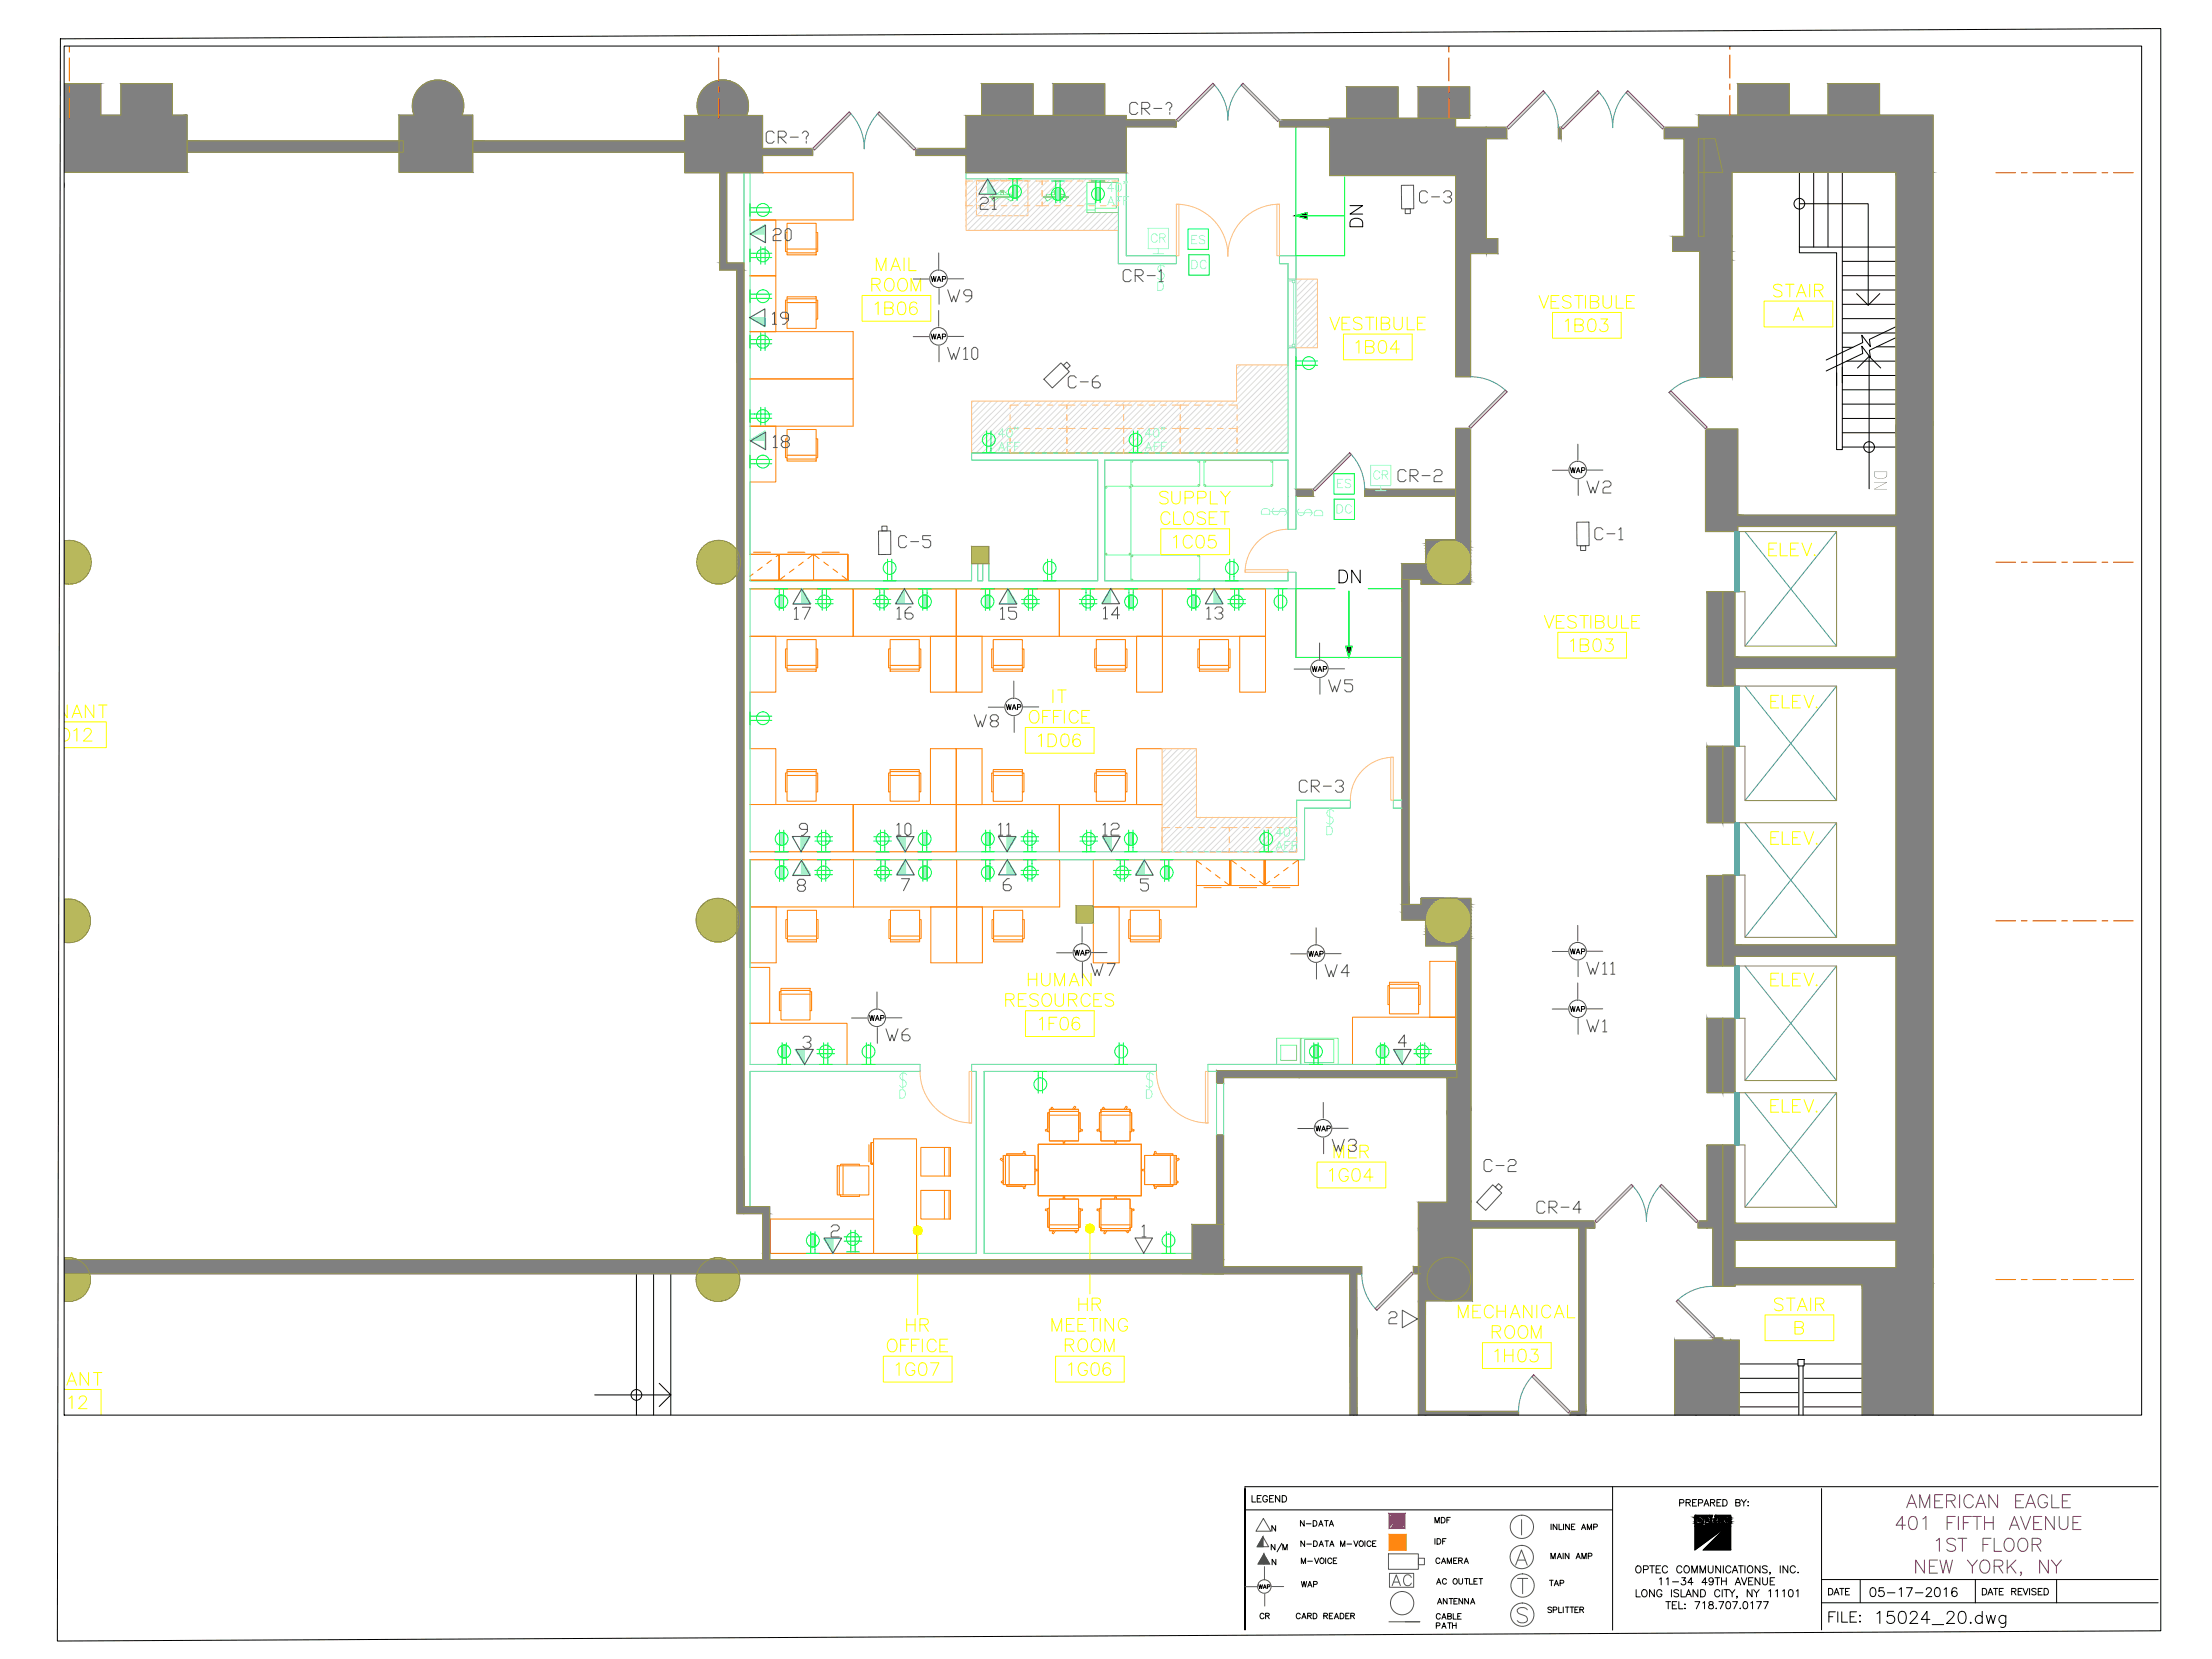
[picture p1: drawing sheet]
<svg xmlns="http://www.w3.org/2000/svg" width="1219mm" height="914mm" viewBox="0 0 1219 914" stroke-linecap="round" stroke-linejoin="round" font-family="sans-serif">
<!-- layer: A-WALL-PATT -->
<g fill="#808080" stroke="#808080" stroke-width=".55">
<path d="M670 590h4z"/>
<path d="M35 69l68 26h-68z"/>
<path d="M35 697l639 5h-639z"/>
<path d="M733 65h69z"/>
<path d="M811 311l-1 2z"/>
<path d="M35 51l21 12h-21z"/>
<path d="M783 495h20z"/>
<path d="M801 496h2z"/>
<path d="M786 503h1z"/>
<path d="M786 314h1z"/>
<path d="M801 322l1-1z"/>
<path d="M800 298h2z"/>
<path d="M239 44h5z"/>
<path d="M674 590v4h42zM674 590h42v4z"/>
<path d="M752 270v4h50zM752 270h50v4z"/>
<path d="M714 270v4h10zM714 270h10v4z"/>
<path d="M716 590v4h87zM716 590h87v4z"/>
<path d="M670 590v7h4zM670 590h4v7z"/>
<path d="M670 626v49h4zM670 626h4v49z"/>
<path d="M773 319v180h4zM773 319h4v180z"/>
<path d="M936 63v32h130zM936 63h130v32z"/>
<path d="M958 284v6h87zM958 284h87v6z"/>
<path d="M956 362v6h89zM956 362h89v6z"/>
<path d="M956 521v6h89zM956 521h89v6z"/>
<path d="M1045 95v139h21zM1045 95h21v139z"/>
<path d="M1045 234v465h21zM1045 234h21v465z"/>
<path d="M1050 699v8h16zM1050 699h16v8z"/>
<path d="M1066 707l-11 73h11zM1050 707h16l-11 73zM1050 707v73h5z"/>
<path d="M959 739l-3 41h3zM954 739h5l-3 41zM954 739v41h2z"/>
<path d="M956 699v9h94zM956 699h94v9z"/>
<path d="M35 69l68 26v-32zM35 63h68l-68 6z"/>
<path d="M220 63v32h41zM220 63h41v32z"/>
<path d="M936 95l3 35h16zM936 95h19v35z"/>
<path d="M937 139v4h18zM937 139h18v4z"/>
<path d="M937 143v65h18zM937 143h18v65z"/>
<path d="M922 130v9h33zM922 130h33v9z"/>
<path d="M917 70v6h19zM917 70h19v6z"/>
<path d="M859 70v6h1zM859 70h1v6z"/>
<path d="M819 70v6h11zM819 70h11v6z"/>
<path d="M940 236v57h18zM940 236h18v57z"/>
<path d="M397 95v50h4zM397 95h4v50z"/>
<path d="M397 145v4h13zM397 145h13v4z"/>
<path d="M406 149v520h4zM406 149h4v520z"/>
<path d="M410 665v4h14zM410 665h14v4z"/>
<path d="M420 669v22h4zM420 669h4v22z"/>
<path d="M420 691v3h4zM420 691h4v3z"/>
<path d="M35 697l639 5v-8zM35 694h639l-639 3z"/>
<path d="M657 675v19h17zM657 675h17v19z"/>
<path d="M798 594v18h5zM798 594h5v18z"/>
<path d="M798 612v51h5zM798 612h5v51z"/>
<path d="M782 663v14h29zM782 663h29v14z"/>
<path d="M782 677v40h1zM782 677h1v40z"/>
<path d="M786 717v63zM782 717h4v63zM782 717v63h4z"/>
<path d="M779 698v4h3zM779 698h3v4z"/>
<path d="M674 698v4h77zM674 698h77v4z"/>
<path d="M532 64v31h89zM532 64h89v31z"/>
<path d="M377 64v31h43zM377 64h43v31z"/>
<path d="M733 65v32h69zM733 65h69v32z"/>
<path d="M705 66v4h28zM705 66h28v4z"/>
<path d="M621 66v4h27zM621 66h27v4z"/>
<path d="M505 82v4h27zM505 82h27v4z"/>
<path d="M420 82v4h28zM420 82h28v4z"/>
<path d="M802 70v70h17zM802 70h17v70z"/>
<path d="M819 132v8h7zM819 132h7v8z"/>
<path d="M802 140v68h9zM802 140h9v68z"/>
<path d="M802 236v62h9zM802 236h9v62z"/>
<path d="M802 298l2 1h7zM802 298h9v1z"/>
<path d="M804 299l2 1h5zM804 299h7v1z"/>
<path d="M806 300l1 2h4zM806 300h5v2z"/>
<path d="M807 302l2 1h2zM807 302h4v1z"/>
<path d="M809 303v2h2zM809 303h2v2z"/>
<path d="M809 305l2 2zM809 305h2v2z"/>
<path d="M810 307l1 1zM810 307l1 1z"/>
<path d="M810 313l-1 2h2zM810 313l1 2z"/>
<path d="M809 315v2h2zM809 315h2v2z"/>
<path d="M809 317l-2 1h4zM809 317h2v1z"/>
<path d="M806 320h5l-4-2zM807 318h4v2z"/>
<path d="M804 321h7l-5-1zM806 320h5v1z"/>
<path d="M802 321h9h-7zM804 321h7z"/>
<path d="M802 321v1h9zM802 321h9v1z"/>
<path d="M541 46v17h28zM541 46h28v17z"/>
<path d="M581 46v17h28zM581 46h28v17z"/>
<path d="M958 46v17h28zM958 46h28v17z"/>
<path d="M1008 46v17h28zM1008 46h28v17z"/>
<path d="M742 48v17h29zM742 48h29v17z"/>
<path d="M782 48v15h28zM782 48h28v15z"/>
<path d="M782 63v2h28zM782 63h28v2z"/>
<path d="M261 78v6h116zM261 78h116v6z"/>
<path d="M103 78v6h117zM103 78h117v6z"/>
<path d="M35 51l21 12v-17zM35 46h21l-21 5z"/>
<path d="M67 46v17h28zM67 46h28v17z"/>
<path d="M950 326v52h6zM950 326h6v52z"/>
<path d="M950 411v43h6zM950 411h6v43z"/>
<path d="M950 482v50h6zM950 482h6v50z"/>
<path d="M950 561v41h6zM950 561h6v41z"/>
<path d="M950 631v78h6zM950 631h6v78z"/>
<path d="M941 326v52h9zM941 326h9v52z"/>
<path d="M941 378h9zM941 378h9z"/>
<path d="M941 411v43h9zM941 411h9v43z"/>
<path d="M941 483v49h9zM941 483h9v49z"/>
<path d="M941 561v41h9zM941 561h9v41z"/>
<path d="M941 631v43h9zM941 631h9v43z"/>
<path d="M941 674v3h9zM941 674h9v3z"/>
<path d="M870 780h4v-2zM865 778h9l-4 2zM865 778v2h5z"/>
<path d="M813 780h24v-2zM786 778h51l-24 2zM786 778v2h27z"/>
<path d="M870 677v101h4zM870 677h4v101z"/>
<path d="M936 673v4h5zM936 673h5v4z"/>
<path d="M811 673v4h68zM811 673h68v4z"/>
<path d="M744 702v32h4zM744 702h4v32z"/>
<path d="M748 734l-2 46h2zM744 734h4l-2 46zM744 734v46h2z"/>
<path d="M803 495v1h8zM803 495h8v1z"/>
<path d="M803 496l2 1h6zM803 496h8v1z"/>
<path d="M805 497l1 1h5zM805 497h6v1z"/>
<path d="M806 498l2 2h3zM806 498h5v2z"/>
<path d="M808 500l1 1h2zM808 500h3v1z"/>
<path d="M809 501l1 2h1zM809 501h2v2z"/>
<path d="M810 505h1zM810 505h1zM810 503v2h1zM810 503h1v2z"/>
<path d="M810 505v2h1zM810 505h1v2z"/>
<path d="M810 507v2h1zM810 507h1v2z"/>
<path d="M810 509v2h1zM810 509h1v2z"/>
<path d="M810 511l-1 2h2zM810 511h1v2z"/>
<path d="M809 513l-1 2h3zM809 513h2v2z"/>
<path d="M808 515l-2 1h5zM808 515h3v1z"/>
<path d="M805 517h6l-5-1zM806 516h5v1z"/>
<path d="M803 518h8l-6-1zM805 517h6v1z"/>
<path d="M803 518v94h8zM803 518h8v94z"/>
<path d="M803 612v51h8zM803 612h8v51z"/>
<path d="M783 495h20zM783 495h20z"/>
<path d="M797 495h6zM797 495h6z"/>
<path d="M783 495h14zM783 495h14z"/>
<path d="M783 495h14zM783 495h14z"/>
<path d="M783 495h14zM783 495h14z"/>
<path d="M783 495h13zM783 495h14z"/>
<path d="M783 495h12zM783 495h13z"/>
<path d="M783 495h13zM783 495h13z"/>
<path d="M799 495l4 1zM799 495l4 1z"/>
<path d="M801 496h2zM802 496h1z"/>
<path d="M783 495l12 1zM783 495h13z"/>
<path d="M783 496v1h10zM783 496h12l-2 1z"/>
<path d="M783 497h9zM783 497h10h-1z"/>
<path d="M783 497h9zM783 497h9z"/>
<path d="M783 497h8zM783 497h9h-1z"/>
<path d="M783 497l8 1zM783 497h8z"/>
<path d="M783 498h7zM783 498h8h-1z"/>
<path d="M783 498h7zM783 498h7z"/>
<path d="M783 498h7zM783 498h7z"/>
<path d="M783 498v1h6zM783 498h7l-1 1z"/>
<path d="M783 499v2h5zM783 499h6l-1 2z"/>
<path d="M783 501v2h4zM783 501h5l-1 2z"/>
<path d="M783 503h3zM783 503h4z"/>
<path d="M786 514v1h3zM786 514h2l1 1z"/>
<path d="M786 515v2h5zM786 515h3l2 2z"/>
<path d="M786 517v1h7zM786 517h5l2 1z"/>
<path d="M786 518h8zM786 518h8z"/>
<path d="M786 518h8zM786 518h8z"/>
<path d="M786 518l8 1zM786 518l8 1z"/>
<path d="M786 519h9zM786 519h9z"/>
<path d="M786 519h9zM786 519h9z"/>
<path d="M801 519h2v-1zM803 518v1z"/>
<path d="M786 519h10zM786 519h10z"/>
<path d="M786 519h10zM786 519h10z"/>
<path d="M799 519h4zM801 519h2z"/>
<path d="M786 519h11zM786 519h11z"/>
<path d="M799 519h4zM799 519h4z"/>
<path d="M786 519h13zM786 519h13z"/>
<path d="M786 519v2h17zM786 519h17v2z"/>
<path d="M786 503v1h1zM786 503h1v1z"/>
<path d="M786 504v2zM786 504h1l-1 2z"/>
<path d="M786 506v1zM786 506v1z"/>
<path d="M786 507v2zM786 507v2z"/>
<path d="M786 509v2h1zM786 509l1 2z"/>
<path d="M786 511v1h1zM786 511h1v1z"/>
<path d="M786 512v2h2zM786 512h1l1 2z"/>
<path d="M786 314v2h2zM786 314h1l1 2z"/>
<path d="M786 316v1h3zM786 316h2l1 1z"/>
<path d="M786 317h3zM786 317h3z"/>
<path d="M786 317v2h4zM786 317h3l1 2z"/>
<path d="M786 319h5zM786 319h4h1z"/>
<path d="M783 319l9 1zM783 319l9 1z"/>
<path d="M783 320h9zM783 320h9z"/>
<path d="M783 320h9zM783 320h9z"/>
<path d="M783 320v1h11zM783 320h9l2 1z"/>
<path d="M783 321v1h13zM783 321h11l2 1z"/>
<path d="M800 322h2zM801 322h1z"/>
<path d="M783 322h14zM783 322h14z"/>
<path d="M798 322h4zM800 322h2z"/>
<path d="M783 322h15zM783 322h15z"/>
<path d="M783 322h19zM783 322h19z"/>
<path d="M786 298h16zM786 298h16z"/>
<path d="M798 298h4zM798 298h4z"/>
<path d="M786 298h12zM786 298h12z"/>
<path d="M798 298h4zM798 298h4z"/>
<path d="M800 298h2zM801 298h1z"/>
<path d="M786 298h10zM786 298h12z"/>
<path d="M786 298v1h8zM786 298h10l-2 1z"/>
<path d="M786 299v1h6zM786 299h8l-2 1z"/>
<path d="M786 300v1h5zM786 300h6l-1 1z"/>
<path d="M786 301v1h3zM786 301h5l-2 1z"/>
<path d="M786 302v2h2zM786 302h3l-1 2z"/>
<path d="M786 306h1zM786 306h1zM786 306h1zM786 304v2h1zM786 304h2l-1 2z"/>
<path d="M773 499v4h10zM773 499h10v4z"/>
<path d="M773 503v4h13zM773 503h13v4z"/>
<path d="M773 311v8h13zM773 311h13v8z"/>
<path d="M786 306v2h1zM786 306h1v2z"/>
<path d="M786 308v2h1zM786 308h1v2z"/>
<path d="M786 310v2h1zM786 310h1v2z"/>
<path d="M786 312v2h1zM786 312h1v2z"/>
<path d="M783 677v40h29zM783 677h29v40z"/>
<path d="M954 739l-19 41h19zM923 739h31l-19 41zM923 739v41h12z"/>
<path d="M944 677v32h6zM944 677h6v32z"/>
<path d="M944 737v2h6zM944 737h6v2z"/>
<path d="M1050 708l-15 72h15zM1026 708h24l-15 72zM1026 708v72h9z"/>
<path d="M928 76v19h8zM928 76h8v19z"/>
<path d="M928 95v35h11zM928 95h8l3 35z"/>
<path d="M956 674v10h89zM956 674h89v10z"/>
<path d="M237 45h9l-7-1zM239 44l7 1z"/>
<path d="M235 46h13l-11-1zM237 45h9l2 1z"/>
<path d="M233 47h17l-15-1zM235 46h13l2 1z"/>
<path d="M231 48h21l-19-1zM233 47h17l2 1z"/>
<path d="M231 48l-1 2h23zM231 48h21l1 2z"/>
<path d="M230 50l-1 2h25zM230 50h23l1 2z"/>
<path d="M229 52l-1 2h27zM229 52h25l1 2z"/>
<path d="M228 54l-1 3h29zM228 54h27l1 3z"/>
<path d="M227 57v2h29zM227 57h29v2z"/>
<path d="M227 59l1 2h27zM227 59h29l-1 2z"/>
<path d="M228 61v2h27zM228 61h27v2z"/>
</g>
<!-- layer: A-DETL-GENF -->
<g fill="#000" stroke="#000" stroke-width=".55">
<path d="M742 356h3l-2 6z"/>
<path d="M714 119h6v-2zM714 119h6v2z"/>
</g>
<!-- layer: EX_STAIRS -->
<g fill="none" stroke="#000" stroke-width=".55">
<path d="M992 95v44h20v74M1000 95v41M1008 95v41M1015 95v116M992 112h38v56l6-6M992 136h53M1015 144h30M1015 152h30M1015 160h30M1015 176h30M1015 168h30M1023 162l7 6"/>
<path d="M1015 191h6M1015 184h30M1018 199h27M1030 196l-6 7M1034 191h11M1045 180l-15 7 1 4-5-6 1 4-20 9M1045 186l-15 7 1 4-5-6 1 4-20 9M1015 202v46h-3v-43M1015 215h30M1015 207h30M1037 203l-7-7v73M1015 239h30"/>
<path d="M1015 231h30M1015 223h30M1015 246h30M351 702v78M360 702v78M370 702v78M959 760h32M959 752h32M991 749h3v4h-3zM991 753v27M994 753v27M994 760h32"/>
<path d="M994 752h32M363 762l7 7h-42M370 769l-7 6M959 775h32M959 768h32M994 775h32M994 768h32"/>
<circle cx="992" cy="112" r="3"/>
<circle cx="1030" cy="246" r="3"/>
<circle cx="351" cy="769" r="3"/>
</g>
<g fill="#000">
<path d="M1033 266h7l-7 4h7h-7l7-4z"/>
<path d="M1033 260h7a4 4 0 0 1-2 4 4 4 0 0 1-5-1zM1033 260a4 4 0 0 0 2 4 4 4 0 0 0 5-1v-3z"/>
</g>
<!-- layer: A-WALL -->
<g fill="none" stroke="#95954a" stroke-width=".55">
<path d="M35 46h21v17h11v-17h28v17h8v32h-68M232 48a14 14 0 0 1 17-1 14 14 0 0 1 6 16h6v32h-41v-32h8a14 14 0 0 1 4-15zM389 48a14 14 0 0 1 17-1 14 14 0 0 1 6 16h-27a14 14 0 0 1 4-15zM541 46h28v17h-28zM581 46h28v17h-28zM742 48h29v17h-29zM782 48h28v17h-28zM958 46h28v17h-28zM1008 46h28v17h-28zM103 78h119v6h-119zM705 66h28v-1h69v5h28v6h-11v56h7v8h-15v68h-9v-111h-69v-27h-28zM859 70h1v6h-1z"/>
<path d="M505 82h27v-18h89v2h27v4h-27v25h-89v-9h-27zM936 130v-35h14l-5-19h-6v54M802 236h9v86h-28v-3h-10v-8h13v-13h16zM714 270h10v4h-10M752 270h50v4h-50zM773 319h4v180h-4v-54M773 319v122M941 326h9v52h-9zM941 411h9v43h-9zM950 411h6v43h-6zM941 483h9v49h-9zM941 561h9v41h-9z"/>
<path d="M950 561h6v41h-6zM670 591l1 6M670 590h133M674 597h.1M803 587v7h-129v3M671 626l-1 49h4v-49M941 631h9v78h-6v-32h-8v-4h5zM35 694h385v-25h-14v-520h-9v-54h-20v-11h-116v-6h116v-14h43v18h28v4h-28v9h-19v50h9v520h14v29h233v-19h17v23h77v4h-3v78M783 698h-4v4h4M956 684h89v15h-89zM35 702h709v78M782 780v-117h16v-69h5v-73h-17v-14h-13v-8h10v-4h28v178h68v4h-5v103"/>
<path d="M837 780v-2h-51v-61h26v-40h58v101h-5v2M923 780v-41h21v-2h6v2h9v41M1026 780v-72h-70v1h-6v-78h6v43h89v-147h-89v5h-6v-50h6v39h89v-153h-89v10h-6v-52h6v36h89v-72h-87v3h-18v-57h18v48h87v-189h-90v113h-18v-69h-15v-9h6v-54h-11v-6h19v-7h130v717"/>
</g>
<!-- layer: A-DOOR -->
<g fill="#dcdcdc" stroke="#dcdcdc" stroke-width=".55">
<path d="M724 270h2l-1 1z"/>
<path d="M724 270l19-19-17 19z"/>
<path d="M940 234l1 1-1 1z"/>
<path d="M921 217l4 3v2z"/>
<path d="M830 215l1 1-1 1z"/>
<path d="M830 215v2l-19 19z"/>
<path d="M845 758l1 1h-2z"/>
<path d="M844 759h2l19 19z"/>
<path d="M880 51l1-1 1 1z"/>
<path d="M875 56h2l-15 14z"/>
<path d="M897 50l1 1h-2z"/>
<path d="M896 51h2l19 19z"/>
<path d="M830 70h2l-1 1z"/>
<path d="M830 70l20-19-18 19z"/>
<path d="M944 735l1 1-1 1z"/>
<path d="M925 718l19 17v2z"/>
<path d="M899 653l1 1h-2z"/>
<path d="M898 654h2l-19 19z"/>
<path d="M916 653l1 1h-2z"/>
<path d="M924 663h2l10 10z"/>
<path d="M778 701l1 1h-2z"/>
<path d="M765 714h2l-7 7z"/>
<path d="M703 66h2l-1 1z"/>
<path d="M684 47l20 18h-2z"/>
<path d="M649 66h1l-1 1z"/>
<path d="M648 66l20-19-18 19z"/>
<path d="M503 82h2l-1 1z"/>
<path d="M484 63l20 18h-2z"/>
<path d="M448 82h2l-1 1z"/>
<path d="M448 82l19-19-17 19z"/>
<path d="M743 251l-17 19 19-19zM743 251l1-1 1 1z"/>
<path d="M925 220v2l15 12zM925 222l15 12v2z"/>
<path d="M921 215v2l4 3zM921 215v2l-1-1z"/>
<path d="M830 215l-19 19v2zM811 234v2l-1-1z"/>
<path d="M844 759l19 19h2zM863 778h2l-1 1z"/>
<path d="M875 56h2l3-5zM880 51h2l-5 5z"/>
<path d="M860 70h2l13-14zM860 70h2l-1 1z"/>
<path d="M896 51l19 19h2zM915 70h2l-1 1z"/>
<path d="M850 51l-18 19 20-19zM850 51l1-1 1 1z"/>
<path d="M944 735v2zM944 735v2z"/>
<path d="M925 716v2l19 17zM925 716v2l-1-1z"/>
<path d="M898 654l-19 19h2zM879 673h2l-1 1z"/>
<path d="M915 654l9 9h2zM915 654h2l9 9z"/>
<path d="M924 663l10 10h2zM934 673h2l-1 1z"/>
<path d="M777 702l-12 12h2zM777 702h2l-12 12z"/>
<path d="M758 721h2l5-7zM758 721h2l-1 1z"/>
<path d="M702 65l3 1-1-1zM702 65l3 1h-2z"/>
<path d="M684 47l20 18-18-18zM684 47l1-1 1 1z"/>
<path d="M648 66h2zM648 66h2z"/>
<path d="M668 47l-18 19 19-19zM668 47v-1l1 1z"/>
<path d="M502 81l3 1-1-1zM502 81l3 1h-2z"/>
<path d="M484 63l20 18-18-18zM484 63l1-1 1 1z"/>
<path d="M448 82h2zM448 82h2z"/>
<path d="M467 63l-17 19 19-19zM467 63l1-1 1 1z"/>
</g>
<path d="M668 46a28 28 0 0 1 9 20 28 28 0 0 1 8-20M851 50a28 28 0 0 1 8 20M881 50a28 28 0 0 1 8 20 28 28 0 0 1 8-20M468 62a28 28 0 0 1 8 20 28 28 0 0 1 9-20M810 208a28 28 0 0 1 21 8M940 208a28 28 0 0 0-20 8M744 250a28 28 0 0 1 8 20M899 653a28 28 0 0 1 8 20 28 28 0 0 1 9-20M751 702a28 28 0 0 0 8 20M944 709a28 28 0 0 0-20 8M845 758a28 28 0 0 0-8 20" fill="none" stroke="#4a9595" stroke-width=".55"/>
<g fill="none" stroke="#954a95" stroke-width=".55">
<path d="M668 46l1 1-20 20-1-1zM684 47l1-1 20 20-1 1zM897 50l20 20-1 1-20-20zM468 62l1 1-20 20-1-1zM484 63l1-1 20 20-1 1zM830 70l21-20 1 1-21 20zM860 70l21-20 1 1-21 20zM920 216l1-1 20 20-1 1zM810 235l20-20 1 1-20 20zM744 250l1 1-20 20-1-1zM899 653l1 1-20 20-1-1zM916 653l20 20-1 1-20-20z"/>
<path d="M778 701l1 1-20 20-1-1zM925 716l20 20-1 1-20-20zM845 758l20 20-1 1-20-20z"/>
</g>
<!-- layer: A-WALL -->
<path d="M936 76v19v-19h3zM936 130h3M671 597h3M671 626h3" fill="none" stroke="#95834a" stroke-width=".55"/>
<g fill="none" stroke="#6edda5" stroke-width=".55">
<path d="M410 95v50M532 95h89v46h27v4h-32v-46h-84zM648 145h-32M705 145h5M705 141h9v13h-4v-9h-5zM705 141h9v13M710 145v105M714 154v38M710 192h4v78M714 192v78M536 254h69M605 254v66h-60"/>
<path d="M609 254v66M710 250h-174M710 250h-174v4h69M413 266v40M710 274v18M714 274v18h-4M714 274v18M710 292v-38h-101v66h101v-5h4v9M413 320h.1M536 311v9M539 311v9M545 311v9"/>
<path d="M714 315v9h-301v145h302v-28M413 320v-225h-3v570h3v-74M413 320h123M536 320v-9h3v9h3v-9h3v9M715 441h29M715 441h29v4h-25M719 445v29h-306v113h94M744 445h-25M768 445h5zM768 441h5h-5v4M467 587h40M507 591h-94"/>
<path d="M507 587v4h-94M536 591h2M538 591v100M542 591h95M542 591v100M637 587h-101M637 587h-101v4h2M637 587v4h-95M637 587h.1M637 591h.1M666 587v4h4h-4M666 587h137"/>
<path d="M670 587h-4M670 587h.1M671 597v29M674 597v29M745 587h-75M424 691h1M505 691h33M538 691h-114v3h233v-3h-115M542 691h115"/>
</g>
<!-- layer: Q-CASE -->
<g fill="none" stroke="#dbdbdb" stroke-width=".55">
<path d="M535 99l-3 2M538 99l-6 6M542 99l-10 9M545 99l-13 12M548 99l-16 16M552 99l-20 19M555 99l-23 22M559 99l-7 6M562 99l-8 7M565 99l-9 8M569 99l-10 9M572 99l-28 28"/>
<path d="M575 99l-28 28M579 99l-29 28M582 99l-28 28M585 99l-9 9M589 99l-7 6M592 99l-8 7M595 99l-8 8M599 99l-10 9M602 99l-2 2M605 99l-2 2M609 99l-2 2M612 99l-2 2"/>
<path d="M615 99l-2 2M547 110l-15 15M552 109l-19 18M555 109l-18 18M557 110l-17 17M558 109h.1M575 109l-18 18M577 110l-17 17M582 109l-18 18M585 109l-18 18M587 111l-17 16M588 109v1"/>
<path d="M599 102l-25 25M599 105l-22 22M599 108l-19 19M599 112l-15 15M599 115l-12 12M600 117l-10 10M604 117l-10 10M607 117l-10 10M610 117l-10 10M614 117l-10 10M616 118l-9 9M616 121l-6 6"/>
<path d="M616 124l-2 3M718 154l-4 3M721 154l-7 6M724 154l-10 10M726 155l-12 12M726 159l-12 11M726 162l-12 12M726 165l-12 12M726 169l-12 12M726 172l-12 12M726 175l-12 12M726 179l-12 12"/>
<path d="M726 182l-9 10M726 185l-6 7M726 189l-3 3M684 201l-2 2M687 201l-5 6M690 201l-8 9M694 201l-12 12M697 201l-15 16M700 201l-18 19M704 201l-49 48M707 201l-48 48M710 202l-48 47"/>
<path d="M710 205l-45 44M710 208l-41 41M710 212l-38 37M710 215l-35 34M710 218l-31 31M536 221v1M540 221l-4 4M543 221l-7 8M546 221l-10 11M550 221l-14 14M553 221l-17 18M557 221l-21 21"/>
<path d="M560 221l-24 24M563 221l-27 28M567 221l-29 28M570 221l-28 28M573 221l-28 28M577 221l-29 28M580 221l-28 28M583 221l-28 28M587 221l-29 28M590 221l-28 28M593 221l-28 28M597 221l-29 28"/>
<path d="M600 221l-28 28M603 221l-28 28M607 221l-29 28M610 221l-28 28M613 221l-28 28M617 221l-29 28M620 221l-28 28M624 221l-29 28M627 221l-29 28M630 221l-28 28M634 221l-29 28M637 221l-29 28"/>
<path d="M640 221l-28 28M644 221l-29 28M647 221l-28 28M650 221l-28 28M654 221l-29 28M657 221l-28 28M660 221l-28 28M664 221l-29 28M667 221l-28 28M670 221l-28 28M674 221l-29 28M677 221l-28 28"/>
<path d="M680 221l-28 28M710 222l-28 27M710 225l-25 24M710 228l-21 21M710 232l-18 17M710 235l-14 14M710 238l-11 11M710 242l-8 7M710 245l-4 4M710 249h-1M643 413l-3 2M646 413l-6 5"/>
<path d="M650 413l-10 9M653 413l-13 12M656 413l-16 15M659 413l-19 19M659 416l-19 19M659 420l-19 18M659 423l-19 19M659 426l-19 19M659 430l-19 19M659 433l-19 19M659 436l-19 19M659 440l-19 19"/>
<path d="M659 443l-19 19M659 446l-19 19M659 450l-19 19M662 451l-19 18M665 451l-19 18M669 451l-19 18M672 451l-19 18M675 451l-19 18M679 451l-19 18M682 451l-19 18M685 451l-19 18M689 451l-19 18"/>
<path d="M692 451l-19 18M695 451l-19 18M699 451l-19 18M702 451l-19 18M705 451l-18 18M709 451l-19 18M712 451l-19 18M715 451l-18 18M715 455l-15 14M715 458l-12 11M715 461l-8 8M715 465l-5 4"/>
<path d="M715 468l-2 1"/>
</g>
<path d="M532 99v28h84M538 100h29v19h-29zM714 154h12v38h-12M710 201h-28v20h-146v28h174M715 451h-56v-38h-19v56" fill="none" stroke="#ffbf7f" stroke-width=".55"/>
<!-- layer: Q-CASE-HDLN -->
<g fill="none" stroke="#ffbf7f" stroke-width=".55">
<path d="M536 100h-4v2M539 100h3M545 100h4M552 100h3M558 100h3M565 100h3M571 100h3v2v-2h4M581 100h3M587 100h4M594 100h3M600 100h3M607 100h3"/>
<path d="M613 100h3v2M532 111v2h4M532 105v3M539 113h3M545 113h4M552 113h3M558 113h3M565 113h3M571 113h3v-2v2h4M574 105v3M581 113h3M587 113h4"/>
<path d="M594 113h3M600 113h3M607 113h3M616 111v2h-3M616 105v3M557 229v3M557 235v3M561 236h-4v2M561 223h-4v2M564 223h4M564 236h4M571 223h3"/>
<path d="M571 236h3M577 223h3M577 236h3M583 223h5v2v-2h5M583 236h5M588 235v3v-2h5M588 229v3M596 223h3M596 236h3M602 223h3M602 236h3M608 223h4"/>
<path d="M608 236h4M615 223h4v2v-2h5M615 236h4M619 235v3v-2h5M619 229v3M627 223h3M627 236h3M633 223h4M633 236h4M640 223h3M640 236h3M646 223h5v2v-2h4"/>
<path d="M646 236h5M651 235v3v-2h4M651 229v3M658 223h3M658 236h3M665 223h3M665 236h3M671 223h3M671 236h3M677 223h5v2M677 236h5M682 229v3"/>
<path d="M682 235v3M557 250v-2v2h4M557 241v4M564 250h4M571 250h3M577 250h3M588 248v2h-5M588 248v2h5M588 241v4M588 248v2M596 250h3M602 250h3"/>
<path d="M608 250h4M619 248v2h-4M619 248v2h5M619 241v4M619 248v2M627 250h3M633 250h4M640 250h3M651 248v2h-5M651 248v2h4M651 241v4M651 248v2"/>
<path d="M658 250h3M665 250h3M671 250h3M677 250h5v-2v2M682 241v4M645 456h-5v2M648 456h3M654 456h3M661 456h3M667 456h3M673 456h5v2v-2h4M685 456h3"/>
<path d="M691 456h4M698 456h3M704 456h3M710 456h5v2M640 468v2h5M640 461v4M648 470h3M654 470h3M661 470h3M667 470h3M673 470h5v-2v2h4M678 461v4"/>
<path d="M685 470h3M691 470h4M698 470h3M704 470h3M715 468v2h-5M715 461v4"/>
</g>
<!-- layer: A-DOOR -->
<path d="M648 113a28 28 0 0 1 29 28 28 28 0 0 1 28-28M648 113h2v28h-2zM704 113h1v28h-1zM710 292a24 24 0 0 0-24 23M686 314h24v1h-24zM767 417h1v24h-1zM768 417a24 24 0 0 0-24 24M507 590a28 28 0 0 0 29 29M534 591h2v28h-2zM637 590a28 28 0 0 0 29 29M664 591h2v28h-2z" fill="none" stroke="#ffbf7f" stroke-width=".55"/>
<!-- layer: Q-SPCQ -->
<g fill="none" stroke="#7fff7f" stroke-width=".55">
<path d="M546 108h13v1h-13zM547 109l1 2 2-2M547 108v-1h11v1M549 107l2-1v-1h2v1l3 1M552 107v-1h1v1M552 105l1 1zM552 106h1M554 109l3 2 1-2M575 108h14v1h-14zM576 109l1 2 3-2M577 108v-1h10v1M579 107l2-1v-1h2v1l2 1"/>
<path d="M581 107v-1h2v1M581 105l2 1zM581 106h2M584 109l3 2 1-2M599 116h5M599 112h5M604 101v16h-5v-16h16M604 117h12M616 101h-1v14h-11M623 254v14M624 254h37M661 254v14"/>
<path d="M664 254v14M664 254h37M701 254v14M609 269v36M610 268h13M623 269v36M624 268h37M664 268h37M610 306h13M623 306v14M624 306h37M661 306v14"/>
<path d="M624 320h37M706 576h9v8h-9zM719 573h16v13h-16zM704 587v-15h13v15M717 587v-15h21v15"/>
<circle cx="624" cy="254" r=".5"/>
<circle cx="661" cy="254" r=".5"/>
<circle cx="664" cy="254" r=".5"/>
<circle cx="701" cy="254" r=".5"/>
<circle cx="610" cy="269" r=".5"/>
<circle cx="623" cy="269" r=".5"/>
<circle cx="624" cy="268" r=".5"/>
<circle cx="661" cy="268" r=".5"/>
<circle cx="664" cy="268" r=".5"/>
<circle cx="701" cy="268" r=".5"/>
<circle cx="610" cy="305" r=".5"/>
<circle cx="623" cy="305" r=".5"/>
<circle cx="624" cy="320" r=".5"/>
<circle cx="624" cy="306" r=".5"/>
<circle cx="661" cy="320" r=".5"/>
<circle cx="661" cy="306" r=".5"/>
</g>
<!-- layer: I-FURN -->
<g fill="none" stroke="#ff7f00" stroke-width=".55">
<path d="M434 128h-1v11h1M434 123h16v17h-16zM434 137h16M434 139h16M450 128h1v11h-1M434 165h-1v11h1M434 164h16v17h-16zM434 167h16M434 165h16M450 165h1v11h-1M434 237h16v17h-16zM434 242h-1v10h1"/>
<path d="M434 251h16M434 253h16M450 242h1v10h-1M413 306h16v14h-16M415 304h10M429 306h19v14h-19zM434 304h10M448 306h19v14v-14h-19v14h19h-19zM453 304h10M434 358h-1v10h1M434 353h16v17h-16zM450 358h1v10h-1"/>
<path d="M491 358h-1v10h1M491 353h16v17h-16zM507 358h1v10h-1M547 358v10M547 353h16v17h-16zM563 358h1v10h-1M604 358h-1v10h1M604 353h16v17h-16zM620 358h1v10h-1M661 358h-1v10h1M661 353h16v17h-16zM677 358h1v10h-1"/>
<path d="M434 367h16M434 369h16M491 367h16M491 369h16M547 367h16M547 369h16M604 367h16M604 369h16M661 367h16M661 369h16M434 426h-1v10h1M434 424h16v18h-16z"/>
<path d="M434 427h16M434 425h16M450 426h1v10h-1M491 426h-1v10h1M491 424h16v18h-16zM491 427h16M491 425h16M507 426h1v10h-1M547 426v10M547 424h16v18h-16zM547 427h16M547 425h16"/>
<path d="M563 426h1v11h-1M604 426h-1v11h1M604 424h16v18h-16zM604 427h16M604 425h16M620 426h1v10h-1M659 474h19v14h-19h19v-14zM678 474v14h19v-14h-19h19v14h-19zM697 474h19v14h-19zM664 489h9M683 489h10M701 489h10"/>
<path d="M434 507h-1v10h1M434 502h16v17h-16zM434 516h16M434 518h16M450 507h1v10h-1M491 507h-1v10h1M491 502h16v17h-16zM491 516h16M491 518h16M507 507h1v10h-1M548 507h-1v10h1M548 502h16v17h-16z"/>
<path d="M548 516h16M548 518h16M564 507h1v10h-1M623 507h-1v10h1M623 502h16v17h-16zM623 516h16M623 518h16M639 507h1v10h-1M430 547v10M430 545h16v17h-16zM430 548h16M430 546h16"/>
<path d="M446 547h1v10h-1M766 543h-1v11h1M766 541h16v18h-16zM766 545h16M766 543h16M782 543h1v11h-1M578 611h2h-1l1-1 1 1h10l1-1h1l-1 1h2v2h1v9l2 1-1 1-1-1v1h-1v5h-7v1h-1v-1h-8v-5v-1l-2 1v-1l2-1v-9zM578 613v11M578 611h16v18h-16zM578 615h16M578 613h16M594 613h1v11h-1"/>
<path d="M607 611h1v-1l1 1h11l1-1v1h2v2h1v9l1 1v1l-1-1v1h-1v5h-8v1h-1v-1h-7v-5h-1v-1l-1 1v-1l1-1v-9h1zM607 613h-1v11h1M607 611h16v18h-16zM607 615h16M607 613h16M623 613h1v11h-1M479 631v9M480 630h1h-1v12h1h-1zM481 628h24v63h-24zM508 632h16v16h-16zM521 632v16M523 632v16"/>
<path d="M553 637h2v-1h9v-1h1v1v1h5v7h2v1h-2v8h-5v1v1h-1v-1h-9v-1h-2v-1h-1v-1h1v-11l-2-1 1-1 1 1zM553 637h17v16h-17zM554 637v16M555 637v-1h10v1M556 637v16M572 631h57h-57v28h57v-28v28h-57zM631 637h5v-1h1l-1-1h1l1 1h8v1h2v2l2-1v1l-2 1v11h2l-1 1h-1v1h-2v1h-8l-1 1h-1l1-1h-1v-1h-5v-8h-1v-1h1zM631 637h17v16h-17zM636 637v-1h10v1M645 637v16M647 637v16M461 643h18v16h-18z"/>
<path d="M463 643v16M463 643v-1h11v1M463 659h11M465 643v16M508 656h16v16h-16zM521 656v16M523 656v16M555 653v1h10v-1M636 653v1h10v-1M425 672h56v19h-56zM578 661h8v-1h1v1h7v5h1v1l1-1 1 1-2 1v8h-1v2h-1l1 1-1 1-1-2h-10l-1 2h-1l1-2h-3v-2v-8l-2-1v-1l2 1v-1zM578 666v10"/>
<path d="M578 661h16v17h-16zM578 675h16M578 677h16M594 666h1v10h-1M607 661h7v-1h1v1h8v5h1v1l1-1v1l-1 1v8h-1v2h-1v1l-1 1-1-2h-10l-1 2h-1l1-2h-2v-2h-1v-8l-1-1v-1l1 1v-1h1zM607 666h-1v10h1M607 661h16v17h-16zM607 675h16M607 677h16M623 666h1v10h-1"/>
</g>
<!-- layer: I-FURN-HDLN -->
<g fill="none" stroke="#ff7f00" stroke-width=".55">
<path d="M415 316l-2 2M420 313l-2 1M425 309l-2 2M429 306l-1 1M433 317l-4 3M438 314l-3 2M443 310l-3 2M445 308l3-2 3 2M454 310l3 2M459 314l3 2M464 317l3 3M659 474l3 2"/>
<path d="M665 478l2 2M678 474l3 2M684 478l3 2M710 478l-3 2M716 474l-3 2M670 482l2 2M675 486l3 2M689 482l3 2M694 486l3 2M700 486l-3 2M705 482l-3 2M481 641l-1 1"/>
</g>
<!-- layer: I-FURN-PNLS -->
<g fill="none" stroke="#ff7f00" stroke-width=".55">
<path d="M420 95h50v26h-57h15v31h-15h15v31h-15h57v26h-57h57v26h-57h15v31h-15M413 325h57v26v-26h57v26v-26h57v26v-26h57v26v-26h57v26h-285h15v30h-15M513 351h14v30h-14zM527 351h14v30h-14zM626 351h15v30h-15zM683 351h15v30h-15zM413 413h15v30h-15h114v26h-57v-26v26h-57M513 413h14v30h-14zM527 413h14v30h-14zM640 413h-14v30h14h-56v26v-26h-57v26M414 474h56v26v-26h57v26v-26h57v26h-170zM414 500h14v31h-14z"/>
<path d="M513 500h14v31h-14zM527 500h14v31h-14zM603 499v-25h56v26h-56M617 500v31h-14v-22M413 533h11v31h-11h54v23M788 530h14v31h-14zM745 587v-26h57v26"/>
</g>
<!-- layer: A-GLAZ -->
<path d="M710 154v1l4-1M712 154h2v2h-2zM713 156v34M710 192v-1h4v1M712 190h2v1h-2z" fill="none" stroke="#7fbfff" stroke-width=".55"/>
<!-- layer: A-DETL -->
<path d="M714 70v71M741 98v43h-27M714 119l6-2v4zM714 119h27M743 324v38M773 324h-59v38h59M742 356h3l-2 6z" fill="none" stroke="#0f0" stroke-width=".55"/>
<!-- layer: A-POWER -->
<g fill="none" stroke="#00ff3f" stroke-width=".55">
<path d="M35 95h1M556 99h7M558 99v12M561 99v12M580 100h7M582 100v12M584 100v12M602 100h7M604 100v12M606 100v12M35 101v2M413 115h12"/>
<path d="M413 117h12M413 112v7M558 109h3M561 102h-3M582 110h2M584 104h-2M604 110h2M606 104h-2M413 137v7M413 140h12M419 136v10M422 136v10"/>
<path d="M413 160v7M413 142h12M413 164h12M413 162h12M413 185v7M413 190h12M413 187h12M419 183v10M422 183v10M714 199h12M714 197v7M714 201h12"/>
<path d="M413 226v7M413 228h12M413 231h12M419 225v9M422 225v9M544 238v11M546 238v11M625 238v11M627 238v11M413 251v7M413 253h12M413 256h12"/>
<path d="M541 249h8M622 249h7M489 308v12M492 308v12M577 308v12M580 308v12M678 308v12M680 308v12M427 324h7M429 335h3M429 324v12M432 328h-3"/>
<path d="M432 324v12M449 333h10M449 330h10M451 324h7M453 324v12M456 324v12M481 333h10M481 330h10M483 324h7M485 324v12M487 320h7M487 324v12"/>
<path d="M506 324h7M509 335h2M509 324v12M511 328h-2M511 324v12M541 324h7M543 335h2M543 324v12M545 328h-2M546 324v12M563 333h10M563 330h10"/>
<path d="M564 324h8M567 324v12M569 324v12M575 320h7M595 333h10M595 330h10M596 324h7M599 324v12M601 324v12M620 324h7M622 335h3M622 324v12"/>
<path d="M625 328h-3M625 324v12M654 324h8M657 335h2M657 324v12M659 328h-2M659 324v12M675 320h8M677 333h9M677 330h9M678 324h7M680 324v12"/>
<path d="M683 324v12M702 324h7M705 324v12M707 324v12M413 392v7M413 395h12M413 397h12M430 458v11M432 459h-2M432 458v11M453 458v11M455 458v11"/>
<path d="M485 458v11M488 458v11M508 458v11M511 459h-3M511 458v11M543 458v11M546 459h-3M546 458v11M566 458v11M569 458v11M599 458v11M601 458v11"/>
<path d="M622 458v11M624 459h-2M624 458v11M697 458v11M699 458v11M427 469h7M427 474h7M430 466h2M430 474v12M432 478h-2M432 474v12M449 480h10"/>
<path d="M449 461h10M449 464h10M450 474h8M450 469h8M453 474v12M455 474v12M482 461h9M482 464h9M482 480h10M483 469h7M483 474h7M486 474v12"/>
<path d="M488 474v12M506 469h7M506 474h7M508 466h3M509 474v12M511 478h-2M511 474v12M541 469h7M541 474h7M543 466h3M543 474v12M546 478h-3"/>
<path d="M546 474v12M563 461h9M563 464h9M563 480h9M564 469h7M564 474h7M566 474v12M569 474v12M595 461h10M595 464h10M597 469h7M614 480h9"/>
<path d="M615 474h7M617 474v12M620 469h7M620 474v12M622 466h2M640 474h7M642 474v12M644 478h-2M644 474v12M694 469h7M430 484h2M449 482h10"/>
<path d="M482 482h10M509 484h2M543 484h3M563 482h9M614 482h9M642 484h2M431 575v12M433 575v12M433 576h-2M450 578h10M454 575v12M456 575v12"/>
<path d="M478 575v12M480 575v12M617 575v12M619 575v12M724 575v12M727 576h-3M727 575v12M761 575v12M763 576h-2M763 575v12M779 578h10M783 575v12"/>
<path d="M785 575v12M429 587h7M431 583h2M450 581h10M452 587h7M475 587h7M570 591h7M572 591v11M575 591v11M614 587h8M722 587h7M724 583h3"/>
<path d="M758 587h8M761 583h2M779 581h10M781 587h7M447 679v12M449 679v12M469 678v12M471 678v12M643 679v12M645 679v12M444 691h8M447 687h2"/>
<path d="M449 680h-2M465 682h10M465 684h10M467 690h7M640 691h8"/>
<circle cx="421" cy="116" r="4"/>
<circle cx="559" cy="106" r="4"/>
<circle cx="583" cy="107" r="4"/>
<circle cx="605" cy="107" r="4"/>
<circle cx="421" cy="141" r="4"/>
<circle cx="421" cy="163" r="4"/>
<circle cx="421" cy="188" r="4"/>
<circle cx="721" cy="200" r="4"/>
<circle cx="421" cy="229" r="4"/>
<circle cx="421" cy="254" r="4"/>
<circle cx="545" cy="242" r="4"/>
<circle cx="626" cy="242" r="4"/>
<circle cx="490" cy="313" r="4"/>
<circle cx="579" cy="313" r="4"/>
<circle cx="679" cy="313" r="4"/>
<circle cx="431" cy="332" r="4"/>
<circle cx="454" cy="332" r="4"/>
<circle cx="486" cy="332" r="4"/>
<circle cx="510" cy="332" r="4"/>
<circle cx="544" cy="332" r="4"/>
<circle cx="568" cy="332" r="4"/>
<circle cx="600" cy="332" r="4"/>
<circle cx="623" cy="332" r="4"/>
<circle cx="658" cy="332" r="4"/>
<circle cx="682" cy="332" r="4"/>
<circle cx="706" cy="332" r="4"/>
<circle cx="421" cy="396" r="4"/>
<circle cx="431" cy="462" r="4"/>
<circle cx="454" cy="462" r="4"/>
<circle cx="486" cy="462" r="4"/>
<circle cx="510" cy="462" r="4"/>
<circle cx="544" cy="462" r="4"/>
<circle cx="568" cy="462" r="4"/>
<circle cx="600" cy="462" r="4"/>
<circle cx="623" cy="462" r="4"/>
<circle cx="698" cy="462" r="4"/>
<circle cx="431" cy="481" r="4"/>
<circle cx="454" cy="481" r="4"/>
<circle cx="487" cy="481" r="4"/>
<circle cx="510" cy="481" r="4"/>
<circle cx="544" cy="481" r="4"/>
<circle cx="568" cy="481" r="4"/>
<circle cx="619" cy="481" r="4"/>
<circle cx="643" cy="481" r="4"/>
<circle cx="432" cy="580" r="4"/>
<circle cx="455" cy="580" r="4"/>
<circle cx="479" cy="580" r="4"/>
<circle cx="618" cy="580" r="4"/>
<circle cx="725" cy="580" r="4"/>
<circle cx="762" cy="580" r="4"/>
<circle cx="784" cy="580" r="4"/>
<circle cx="573" cy="598" r="4"/>
<circle cx="448" cy="684" r="4"/>
<circle cx="470" cy="683" r="4"/>
<circle cx="644" cy="684" r="4"/>
</g>
<!-- layer: A-ANNO-NOTE -->
<g fill="#7fffff" stroke="#7fffff" stroke-width=".55">
<path d="M413 129l9-5v5z"/>
<path d="M413 175h9v5z"/>
<path d="M413 243l9-5v5z"/>
<path d="M431 328l-1 7z"/>
<path d="M431 328l1 7z"/>
<path d="M432 328v7z"/>
<path d="M430 328l-1 7z"/>
<path d="M442 324l5 9h-5z"/>
<path d="M560 102v7h-1z"/>
<path d="M560 102l1 7z"/>
<path d="M560 102v7z"/>
<path d="M559 109h1z"/>
<path d="M559 102l-1 7z"/>
<path d="M559 102v7z"/>
<path d="M582 104v6z"/>
<path d="M583 103l-1 7z"/>
<path d="M583 103l1 7z"/>
<path d="M584 103v7z"/>
<path d="M584 104v6z"/>
<path d="M604 104v6z"/>
<path d="M605 103l-1 7z"/>
<path d="M604 110h1z"/>
<path d="M605 103l1 7z"/>
<path d="M606 103v7z"/>
<path d="M606 104v6z"/>
<path d="M544 99l5 8h-5z"/>
<path d="M509 328v7z"/>
<path d="M509 335h1z"/>
<path d="M510 328l1 7z"/>
<path d="M511 328v7z"/>
<path d="M499 324v9h-5z"/>
<path d="M623 328v7z"/>
<path d="M623 328l-1 7z"/>
<path d="M622 328v7z"/>
<path d="M623 335h1z"/>
<path d="M624 328l1 7z"/>
<path d="M624 328v7z"/>
<path d="M612 324v9h-5z"/>
<path d="M545 328v7z"/>
<path d="M545 328l1 7z"/>
<path d="M545 328v7h-1z"/>
<path d="M544 335h1z"/>
<path d="M544 328l-1 7z"/>
<path d="M545 328l-1 7z"/>
<path d="M556 324l5 9h-5z"/>
<path d="M658 328l1 7z"/>
<path d="M659 328v7z"/>
<path d="M658 328l1 7h-2z"/>
<path d="M657 335h1z"/>
<path d="M657 335h2z"/>
<path d="M657 328v7z"/>
<path d="M658 328l-1 7z"/>
<path d="M669 324l5 9h-5z"/>
<path d="M432 459v7z"/>
<path d="M432 459l-1 7z"/>
<path d="M431 459v7z"/>
<path d="M430 459l1 7z"/>
<path d="M430 459v7z"/>
<path d="M441 461h5l-5 8z"/>
<path d="M508 459l1 7z"/>
<path d="M508 459l2 7z"/>
<path d="M509 459l1 7z"/>
<path d="M511 459l-1 7z"/>
<path d="M511 459v7z"/>
<path d="M509 459h2z"/>
<path d="M494 461h5v8z"/>
<path d="M546 459l-1 7z"/>
<path d="M546 459v7z"/>
<path d="M545 459l-1 7z"/>
<path d="M544 459h1z"/>
<path d="M543 459l1 7z"/>
<path d="M543 459v7z"/>
<path d="M544 459v7z"/>
<path d="M555 461h5l-5 8z"/>
<path d="M622 459v7z"/>
<path d="M622 459l1 7z"/>
<path d="M623 459v7z"/>
<path d="M623 459h1l-1 7z"/>
<path d="M624 459l-1 7z"/>
<path d="M624 459v7z"/>
<path d="M608 461h5v8z"/>
<path d="M432 478v6z"/>
<path d="M431 477l1 7z"/>
<path d="M431 477v7z"/>
<path d="M431 477l-1 7z"/>
<path d="M430 477v7z"/>
<path d="M430 478v6z"/>
<path d="M442 474l5 8h-5z"/>
<path d="M509 478v6z"/>
<path d="M509 477v7z"/>
<path d="M510 477l-1 7z"/>
<path d="M510 477l1 7z"/>
<path d="M511 478v6z"/>
<path d="M509 484h1z"/>
<path d="M509 484h2z"/>
<path d="M511 477v7z"/>
<path d="M499 474v8h-5z"/>
<path d="M545 478l1 6z"/>
<path d="M545 477l1 7z"/>
<path d="M546 478v6z"/>
<path d="M544 477l2 7z"/>
<path d="M544 477l1 7z"/>
<path d="M544 484h1z"/>
<path d="M544 477l1 7h-1z"/>
<path d="M544 477l-1 7z"/>
<path d="M543 478v6z"/>
<path d="M544 477v7z"/>
<path d="M555 474l5 8h-5z"/>
<path d="M642 478v6z"/>
<path d="M642 477v7z"/>
<path d="M643 477l-1 7z"/>
<path d="M643 477l1 7z"/>
<path d="M644 478v6z"/>
<path d="M631 474v8h-5z"/>
<path d="M431 576l1 7z"/>
<path d="M432 576v7z"/>
<path d="M431 576v7z"/>
<path d="M433 576v7z"/>
<path d="M433 576l-1 7z"/>
<path d="M438 578h5v9z"/>
<path d="M447 680v7z"/>
<path d="M447 680l1 7z"/>
<path d="M449 680l-1 7z"/>
<path d="M449 680v7z"/>
<path d="M448 680h1z"/>
<path d="M454 683h5v7z"/>
<path d="M724 576v7z"/>
<path d="M724 576l1 7z"/>
<path d="M725 576v7z"/>
<path d="M727 576l-1 7z"/>
<path d="M726 576l-1 7z"/>
<path d="M761 576v7z"/>
<path d="M761 576l1 7z"/>
<path d="M762 576v7z"/>
<path d="M763 576l-1 7z"/>
<path d="M763 576v7z"/>
<path d="M762 576h1z"/>
<path d="M768 578h5v9z"/>
<path d="M431 328l-1 7h1zM430 335h1z"/>
<path d="M430 335h1zM430 335h1z"/>
<path d="M430 328h1zM430 328h1l-1 7z"/>
<path d="M429 328h1zM429 328v7z"/>
<path d="M560 102v7h1zM560 109h1z"/>
<path d="M559 102h1zM559 102h1l-1 7z"/>
<path d="M558 102h1zM558 102v7z"/>
<path d="M583 103v7h1zM583 110h1z"/>
<path d="M582 103h1zM582 103h1l-1 7z"/>
<path d="M582 110h1zM582 110h1z"/>
<path d="M583 103l-1 7h1zM582 110h1z"/>
<path d="M605 103v7h1zM605 110h1z"/>
<path d="M604 103h1zM604 103h1l-1 7z"/>
<path d="M605 103l-1 7h1zM604 110h1z"/>
<path d="M510 328l-1 7h2zM509 335h2z"/>
<path d="M509 335h1zM509 335h1z"/>
<path d="M509 335h2zM509 335h1z"/>
<path d="M623 328v7h1zM623 335h1z"/>
<path d="M623 328l-1 7h1zM622 335h1z"/>
<path d="M623 328h1zM623 328h1v7z"/>
<path d="M624 328h1zM624 328l1 7z"/>
<path d="M623 335h1zM623 335h1z"/>
<path d="M623 335h1zM623 335h1z"/>
<path d="M624 328v7h1zM624 335h1z"/>
<path d="M544 328h1zM544 328h1l-1 7z"/>
<path d="M543 328h1zM543 328v7z"/>
<path d="M657 328h1zM657 328h1l-1 7z"/>
<path d="M431 459h1zM431 459h1l-1 7z"/>
<path d="M430 459h1zM430 459h1v7z"/>
<path d="M508 459h1zM508 459h1l1 7z"/>
<path d="M509 459h2zM509 459h2l-1 7z"/>
<path d="M511 459l-1 7h1zM510 466h1z"/>
<path d="M546 459l-2 7zM544 466h1z"/>
<path d="M544 459h1zM544 459h1l-1 7z"/>
<path d="M543 459h1zM543 459h1v7z"/>
<path d="M623 459h1zM623 459h1z"/>
<path d="M431 477v7h1zM431 484h1z"/>
<path d="M430 478v-1zM430 478v6z"/>
<path d="M431 477l-1 7h1zM430 484h1z"/>
<path d="M509 477h1zM509 477h1l-1 7z"/>
<path d="M510 477l-1 7h2zM509 484h2z"/>
<path d="M510 477h1zM510 477h1v7z"/>
<path d="M544 477h1zM544 477h1l1 7z"/>
<path d="M544 478v-1zM544 478l-1 6z"/>
<path d="M643 477l-1 7h1zM642 484h1z"/>
<path d="M644 477v1zM644 478v6z"/>
<path d="M643 477v7h1zM643 484h1z"/>
<path d="M432 576h1zM432 576h1l-1 7z"/>
<path d="M431 576h1zM431 576h1v7z"/>
<path d="M433 576l-1 7h1zM432 583h1z"/>
<path d="M447 680h2zM447 680h2l-1 7z"/>
<path d="M447 680l1 7zM447 680l1 7z"/>
<path d="M447 680h2zM447 680h2z"/>
<path d="M454 683l5 7zM459 690v1z"/>
<path d="M725 576h1zM725 576h1l-1 7z"/>
<path d="M724 576h1zM724 576h1v7z"/>
<path d="M727 576l-2 7h1zM725 583h1z"/>
<path d="M761 576h1zM761 576h1v7z"/>
<path d="M762 576h1zM762 576h1l-1 7z"/>
</g>
<g fill="none" stroke="#7fffff" stroke-width=".55">
<path d="M544 99l5 8h-5zM544 99l5 8h-9zM611 113l1-5 2 5M611 111h2M614 104h-3l2-3v4M615 111h2M616 101a2.4 2.4 0 0 1 2 2 2.4 2.4 0 0 1-2 2l-1-2zM618 108h-3v5M619 111h2M620 100h-1h1l-1 1M621 100v1M622 108h-3v5"/>
<path d="M413 129l9-5v5zM413 129l9-5v10zM633 126h11v11h-11zM636 140h5M638 130a1.7 1.7 0 0 0-2-1 1.7 1.7 0 0 0-1 2v1a1.7 1.7 0 0 0 1 2 1.7 1.7 0 0 0 2-2M638 137v3M639 131h3v-2h-3v5M641 131l1 3M657 132h2M660 130h-3v4h3M664 130h-1h-2v2l3 1v1h-1h-2M638 155h2a2.5 2.5 0 0 1 1 3 2.5 2.5 0 0 1-1 2h-2z"/>
<path d="M640 145v10M642 147a2.1 2.1 0 0 0-4 1 2.1 2.1 0 0 0 3 2 2 2 0 0 1 0 3 2 2 0 0 1-3 0M657 143h1a2.5 2.5 0 0 1 2 3 2.5 2.5 0 0 1-2 2h-1zM665 145a1.7 1.7 0 0 0-2-2 1.7 1.7 0 0 0-1 2v1a1.7 1.7 0 0 0 1 2 1.7 1.7 0 0 0 2-1M413 175h9v5zM413 175l9-5v10zM554 239h-4l3-3v5M555 237l1-1a2.4 2.4 0 0 1 2 3 2.4 2.4 0 0 1-2 2 3 3 0 0 1-1-4zM560 236h-1h1l-1 1M561 236v1M635 239h-4l2-3v5M636 237l1-1a2.4 2.4 0 0 1 2 3 2.4 2.4 0 0 1-2 2h-1v-2z"/>
<path d="M641 236h-1h1l-1 1M642 236h-1h1l-1 1M413 243l9-5v5zM413 243l9-5v9zM550 248l2-4 2 4M551 247h2M555 246h2M558 244h-3v4M559 246h2M562 244h-3v4M631 248l2-4 2 4M632 247h2"/>
<path d="M636 246h2M639 244h-3v4M640 246h2M643 244h-3v4M755 256h12v12h-12zM737 278h1a2.5 2.5 0 0 1 2 2 2.5 2.5 0 0 1-2 3h-1zM737 266h2M740 264h-3v5h3M744 265l-1-1-2 1 1 1 2 1v1l-1 1-2-1M745 279a1.7 1.7 0 0 0-2-1 1.7 1.7 0 0 0-1 2v1a1.7 1.7 0 0 0 1 2 1.7 1.7 0 0 0 2-1M758 270h6M760 261a1.7 1.7 0 0 0-1-2 1.7 1.7 0 0 0-2 2v1a1.7 1.7 0 0 0 2 2 1.7 1.7 0 0 0 1-1"/>
<path d="M761 268v2M762 262l2-1 1-1-3-1v5M763 262l2 2M695 281a2.6 2.6 0 0 1 5 1v1h-5zM700 282h10M702 280a2.1 2.1 0 0 0 1 4 2.1 2.1 0 0 0 2-3 2 2 0 0 1 3 0 2 2 0 0 1 0 3M714 283h10M716 280a2.1 2.1 0 0 0 0 4 2.1 2.1 0 0 0 3-2 2 2 0 0 1 3-1 2 2 0 0 1 0 3M725 282a2.6 2.6 0 0 1 4 1v1h-5zM442 324l5 9h-5zM442 324l5 9h-10zM499 324v9h-5z"/>
<path d="M499 324l4 9h-9zM556 324l5 9h-5zM556 324l5 9h-10zM612 324v9h-5zM612 324l5 9h-10zM669 324l5 9h-5zM669 324l5 9h-10zM707 459h-4l2-3v5M708 456h1a2.4 2.4 0 0 1 2 3 2.4 2.4 0 0 1-2 2h-1v-2zM731 456h2a2.5 2.5 0 0 1 1 2 2.5 2.5 0 0 1-1 2h-2zM733 445v10M735 447a2.1 2.1 0 0 0-4 1 2.1 2.1 0 0 0 3 2 2 2 0 0 1 0 4 2 2 0 0 1-3-1"/>
<path d="M437 461h9l-5 8zM441 461h5l-5 8zM442 474l5 8h-5zM442 474l5 8h-10zM494 461h5v8zM494 461h10l-5 8zM499 474v8h-5zM499 474l5 8h-10zM550 461h10l-5 8zM555 461h5l-5 8zM555 474l5 8h-5zM555 474l5 8h-10z"/>
<path d="M608 461h5v8zM608 461h9l-4 8zM631 474v8h-5zM631 474l5 8h-10zM703 468l2-4 2 4M704 467h2M708 466h2M711 464h-3v4M712 466h2M715 464h-3v4M438 578h5v9zM438 578h10l-5 9z"/>
<path d="M768 578h5v9zM768 578h10l-5 9zM498 591v9M500 592a2.1 2.1 0 0 0-4 1 2.1 2.1 0 0 0 2 2 2.1 2.1 0 0 1 1 4 2 2 0 0 1-3-1M633 591v9M636 592a2.1 2.1 0 0 0-4 1 2.1 2.1 0 0 0 2 2 2.1 2.1 0 0 1 1 4 2 2 0 0 1-3-1M496 601h2a2.5 2.5 0 0 1 1 2 2.5 2.5 0 0 1-1 2h-2zM632 601h1a2.5 2.5 0 0 1 2 2 2.5 2.5 0 0 1-2 2h-1zM454 683h5v8zM454 683h10l-5 8z"/>
</g>
<!-- layer: A-DATA-TEL -->
<path d="M655 126h11v11h-11zM655 140h12v12h-12zM735 261h11v11h-11zM735 275h12v11h-12z" fill="none" stroke="#00ff3f" stroke-width=".55"/>
<!-- layer: A-AREA-IDEN -->
<g fill="none" stroke="#ff0" stroke-width=".55">
<path d="M481 157l3-1 1-1v-1l-1-1h-3v7M483 157l2 3M483 149v-7l3 7 2-7v7M489 154a3 3 0 0 1 4 1 3 3 0 0 1-1 4 2.6 2.6 0 0 1-3 1 2.6 2.6 0 0 1-1-2v-3zM491 149l3-7 2 7M492 147h3M495 154a2.6 2.6 0 0 1 3 0 2.6 2.6 0 0 1 2 2v2a2.7 2.7 0 0 1-3 3 2.7 2.7 0 0 1-2-3zM498 142v7M501 142v7h4M982 158a2.6 2.6 0 0 0-2-1 2.6 2.6 0 0 0-2 1v1l4 2v2a3 3 0 0 1-4 0M984 157h5M987 157v7"/>
<path d="M997 157v7M475 163h38v14h-38zM482 168l2-2v7M488 170l4-1v-1v-1l-1-1h-3v7h3a1.8 1.8 0 0 0 1-1 1.8 1.8 0 0 0-1-2M496 167a2.3 2.3 0 0 1 3 1 4 4 0 0 1-2 5 4 4 0 0 1-1-6zM502 160v-7l3 7 2-7v7M505 167a2 2 0 0 0-3 0 4 4 0 0 0 2 6 2.2 2.2 0 0 0 2-2 2.2 2.2 0 0 0-2-2 2.2 2.2 0 0 0-3 2M733 175l3 7 2-7M740 178h2M744 175h-4v7h4M751 176a2.6 2.6 0 0 0-3-1 2.6 2.6 0 0 0-2 1l1 1 3 2 1 2a3 3 0 0 1-5 0M753 175h4"/>
<path d="M755 175v7M759 175v7M761 178h4l1-1v-2h-2h-3v7h3a1.8 1.8 0 0 0 2-2 1.8 1.8 0 0 0-2-2M768 175v5a2.4 2.4 0 0 0 3 2 2.4 2.4 0 0 0 2-2v-5M776 175v7h4M781 178h3M786 175h-5v7h5M848 163l3 7 3-7M855 166h3M856 172h38v14h-38zM859 163h-4v7h4M863 177l1-1v7"/>
<path d="M866 164a2.6 2.6 0 0 0-3-1 2.6 2.6 0 0 0-2 2l1 1 3 1 1 2a3 3 0 0 1-5 0M868 163h5M868 179h4l1-1-1-2h-1h-3v7h3a1.8 1.8 0 0 0 2-2 1.8 1.8 0 0 0-2-2M870 163v7M874 163v7M876 176a2.3 2.3 0 0 1 3 1 4 4 0 0 1-2 6 4 4 0 0 1-1-7zM877 166h4v-1v-1l-1-1h-3v7h3a1.8 1.8 0 0 0 1-2 1.8 1.8 0 0 0-1-2M882 176h4l-2 2a2.3 2.3 0 0 1 2 4 2.3 2.3 0 0 1-4-1M884 163v5a2.4 2.4 0 0 0 2 2 2.4 2.4 0 0 0 2-2v-5M891 163v7h4M896 166h3M901 163h-5v7h5"/>
<path d="M972 166h38v14h-38zM988 177l3-7 3 7M989 174h4M990 164l3-7 2 7M991 161h3M1000 160h4l1-1-1-2h-1h-3v7M1002 160l3 4M740 184h38v14h-38zM747 189l2-1v7M753 191h4v-1v-2h-1h-3v7h3a1.8 1.8 0 0 0 1-2 1.8 1.8 0 0 0-1-2M761 188a2.3 2.3 0 0 1 3 1 4 4 0 0 1-2 6 4 4 0 0 1-1-7zM771 192h-5l4-4v7"/>
<path d="M644 272a2.6 2.6 0 0 0-3-1 2.6 2.6 0 0 0-2 1l1 1 3 2 1 2a3 3 0 0 1-5 0M646 271v5a2.4 2.4 0 0 0 2 2 2.4 2.4 0 0 0 2-2v-5M653 274h3a1.8 1.8 0 0 0 2-1 1.8 1.8 0 0 0-2-2h-3v7M660 274h3a1.8 1.8 0 0 0 2-1 1.8 1.8 0 0 0-2-2h-3v7M667 271v7h4M673 271l2 3 3-3M675 274v4M640 291h38v15h-38zM645 284a2.6 2.6 0 0 0-3-2 2.6 2.6 0 0 0-2 3v1a2.6 2.6 0 0 0 2 3 2.6 2.6 0 0 0 3-2M647 296l1-1v7M647 282v7h4M653 283a2.6 2.6 0 0 1 3-1 2.6 2.6 0 0 1 2 3v1a2.7 2.7 0 0 1-3 3 2.7 2.7 0 0 1-3-3z"/>
<path d="M657 297a2.6 2.6 0 0 0-3-2 2.6 2.6 0 0 0-2 3v1a2.6 2.6 0 0 0 2 3 2.6 2.6 0 0 0 3-2M660 295a2.3 2.3 0 0 1 3 1 4 4 0 0 1-2 6 4 4 0 0 1-1-7zM664 283a2.6 2.6 0 0 0-2-1 2.6 2.6 0 0 0-2 2v1l4 1a1.6 1.6 0 0 1 0 3 3 3 0 0 1-4-1M666 285h3M670 295h-4v3a2.5 2.5 0 0 1 4 0 2.5 2.5 0 0 1-1 4 2.5 2.5 0 0 1-3-1M671 282h-5v7h5M673 282h4M675 282v7M979 299h-4v7h4M981 299v7h4M991 299h-4v7h4M993 299l3 7 3-7"/>
<path d="M975 303h3M987 303h3M1000 306h1M851 339l3 7 3-7M862 339h-4v7h4M871 339h4M873 339v7M877 339v7M886 339v5a2.3 2.3 0 0 0 3 2 2.3 2.3 0 0 0 2-2v-5M894 339v7h4M904 339h-5v7h5M858 343h3"/>
<path d="M859 349h37v14h-37zM866 353l1-1v7M869 340a2.6 2.6 0 0 0-3-1 2.6 2.6 0 0 0-2 2l1 1 3 1 1 2a3 3 0 0 1-5 0M871 355h4l1-1-1-1-1-1h-3v7h3a1.8 1.8 0 0 0 2-2 1.8 1.8 0 0 0-2-2M879 352a2.3 2.3 0 0 1 3 1 4 4 0 0 1-2 6 4 4 0 0 1-1-7zM879 343l4-1 1-1v-1l-2-1h-3v7h3a1.8 1.8 0 0 0 2-2 1.8 1.8 0 0 0-2-1M885 352h4l-2 3a2.3 2.3 0 0 1 2 4 2.3 2.3 0 0 1-4-1M899 343h3M35 398h24v14h-24M37 389v7l-2-3M40 396l2-7 3 7M41 393h3"/>
<path d="M52 389v7l-5-7v7M54 389h5M57 389v7M568 393a2.6 2.6 0 0 1 3-1 2.6 2.6 0 0 1 2 2v2a2.7 2.7 0 0 1-3 3 2.7 2.7 0 0 1-3-3zM575 395h2M579 392h-4v7M580 380v7M581 395h2M583 380h5M585 392h-4v7M585 380v7M587 392v7"/>
<path d="M594 393a2.6 2.6 0 0 0-3-1 2.6 2.6 0 0 0-2 2v2a2.6 2.6 0 0 0 2 3 2.6 2.6 0 0 0 3-2M596 395h3M601 392h-5v7h5M976 387h3M980 383h-4v7h4M982 383v7h4M988 387h3M992 383h-4v7h4M994 383l3 7 3-7M1001 390h1M35 401a4 4 0 0 1 3 4 4 4 0 0 1-3 3M41 403l1-2v7"/>
<path d="M46 403l2-2 2 1a2.2 2.2 0 0 1-1 3l-3 3h5M565 401h38v14h-38zM572 406l2-1v7M578 405h2a4 4 0 0 1 2 3 4 4 0 0 1-2 4h-2zM586 405a2.3 2.3 0 0 1 3 1 4 4 0 0 1-2 6 4 4 0 0 1-1-7zM595 406a2 2 0 0 0-2-1 2 2 0 0 0-1 1 4 4 0 0 0 1 6 2.2 2.2 0 0 0 3-2 2.2 2.2 0 0 0-2-3 2.2 2.2 0 0 0-3 2M980 458h-4v7h4M982 458v7h4M992 458h-4v7h4M994 458l3 7 3-7M976 462h3M988 462h3"/>
<path d="M1001 465h1M567 540h4M567 536v7M571 536v7M574 536v5a2.4 2.4 0 0 0 2 2 2.4 2.4 0 0 0 3-2v-5M601 536v7l-4-7v7M976 540h3M980 536h-4v7h4M982 536v7h4M988 540h3M992 536h-4v7h4M994 536l3 7 3-7"/>
<path d="M554 551h4l1-1v-2h-2h-3v7M557 551l2 4M561 551h3M565 557h38v14h-38zM566 548h-5v7h5M572 549a2.6 2.6 0 0 0-2-1 2.6 2.6 0 0 0-2 1v1l4 2a1.6 1.6 0 0 1 0 2 3 3 0 0 1-4 0M576 548a3 3 0 0 1 4 2 3 3 0 0 1-2 5 4 4 0 0 1-4-3 4 4 0 0 1 2-4zM581 543v-7l3 7 3-7v7M582 548v5a2.3 2.3 0 0 0 2 2 2.3 2.3 0 0 0 2-2v-5M589 551h4l1-1-1-2h-1h-3v7M589 543l3-7 3 7M590 541h4"/>
<path d="M591 551l3 4M601 549a2.6 2.6 0 0 0-3-1 2.6 2.6 0 0 0-2 2v2a2.6 2.6 0 0 0 2 3 2.6 2.6 0 0 0 3-2M603 551h3M607 548h-4v7h4M614 549a2.6 2.6 0 0 0-3-1 2.6 2.6 0 0 0-2 1l1 1 3 2a1.6 1.6 0 0 1 0 2 3 3 0 0 1-4 0M1001 543h1M573 562l2-1v7M578 564h3M583 561h-5v7M585 561a2.3 2.3 0 0 1 4 1 4 4 0 0 1-3 6 4 4 0 0 1-1-7zM595 562a2 2 0 0 0-2-1 2 2 0 0 0-2 1 4 4 0 0 0 2 6 2.2 2.2 0 0 0 2-2 2.2 2.2 0 0 0-2-3 2.2 2.2 0 0 0-2 2M976 609h3"/>
<path d="M980 606h-4v7h4M982 606v7h4M988 609h3M992 606h-4v7h4M994 606l3 7 3-7M1001 612v1h1M735 638v-7l3 7 3-7v7M743 635h3M748 631h-5v7h5M750 635l4-1v-1v-1l-1-1h-3v7M752 635l2 3M726 641h38v14h-38z"/>
<path d="M733 645l1-1v7M743 646a2.6 2.6 0 0 0-3-2 2.6 2.6 0 0 0-2 3v1a2.5 2.5 0 0 0 3 3 2.5 2.5 0 0 0 2-3h-2M746 644a2.3 2.3 0 0 1 3 1 4 4 0 0 1-2 6 4 4 0 0 1-1-7zM757 649h-5l3-5v7M506 678v47M601 677v36M595 715v7M595 719h4M599 715v7M602 719l4-1 1-1-1-1-1-1h-3v7M604 719l3 3M816 719h-4v7h4"/>
<path d="M825 719v7M830 719v7M844 719v7l-4-7v7M847 719v7M864 719v7h4M983 716a2.6 2.6 0 0 0-3-1 2.6 2.6 0 0 0-2 2l1 1 3 1 1 2a3 3 0 0 1-5 0M985 715h4M987 715v7M998 715v7M1001 719l4-1v-1v-1l-1-1h-3v7M1003 719l2 3M490 739a2.6 2.6 0 0 1 3-1 2.6 2.6 0 0 1 1 3v1a2.7 2.7 0 0 1-2 3 2.7 2.7 0 0 1-3-3z"/>
<path d="M500 727v7M500 730h4M501 738h-5v7M504 727v7M507 738h-5v7M507 730h4l1-1-1-1-1-1h-3v7M508 738v7M509 730l3 4M516 740a2.6 2.6 0 0 0-3-2 2.6 2.6 0 0 0-2 3v1a2.6 2.6 0 0 0 2 3 2.6 2.6 0 0 0 3-2M522 738h-4v7h4M580 734v-7l2 7 3-7v7M588 730h2"/>
<path d="M592 727h-4v7h4M594 730h3M595 739a2.6 2.6 0 0 1 3-1 2.6 2.6 0 0 1 1 3v1a2.7 2.7 0 0 1-2 3 2.7 2.7 0 0 1-3-3zM598 727h-4v7h4M600 727h5M602 739a2.6 2.6 0 0 1 3-1 2.6 2.6 0 0 1 2 3v1a2.7 2.7 0 0 1-3 3 2.7 2.7 0 0 1-3-3zM603 727v7M606 727v7M614 727v7l-5-7v7M621 728a2.6 2.6 0 0 0-3-1 2.6 2.6 0 0 0-2 2v2a2.5 2.5 0 0 0 3 3 2.5 2.5 0 0 0 2-3h-1M804 726v-7l2 7 3-7v7M812 723h2"/>
<path d="M822 734h4l1-1v-2h-2h-3v7M823 721a2.6 2.6 0 0 0-3-2 2.6 2.6 0 0 0-2 3v2a2.6 2.6 0 0 0 2 2 2.6 2.6 0 0 0 3-1M825 734l2 4M825 723h5M831 731a3 3 0 0 1 4 2 3 3 0 0 1-2 5 4 4 0 0 1-4-3 4 4 0 0 1 2-4zM832 726l3-7 3 7M833 724h4M837 732a2.6 2.6 0 0 1 3-1 2.6 2.6 0 0 1 2 2v2a2.7 2.7 0 0 1-3 3 2.7 2.7 0 0 1-2-3zM844 738v-7l3 7 2-7v7M855 721a2.6 2.6 0 0 0-3-2 2.6 2.6 0 0 0-2 3v2a2.6 2.6 0 0 0 2 2 2.6 2.6 0 0 0 3-1M857 726l2-7 3 7M858 724h3"/>
<path d="M973 725h38v14h-38zM989 732l4-1 1-1v-1l-2-1h-3v7h3a1.8 1.8 0 0 0 2-1 1.8 1.8 0 0 0-2-2M991 722l2-7 3 7M992 720h3M49 757v7l-5-7v7M51 757h5M54 757v7M487 748h38v14h-38zM494 752l2-1v7M496 741h3M502 741h3M504 753a2.6 2.6 0 0 0-3-2 2.6 2.6 0 0 0-2 3v1a2.5 2.5 0 0 0 3 3 2.5 2.5 0 0 0 2-3h-1"/>
<path d="M507 751a2.3 2.3 0 0 1 4 1 4 4 0 0 1-3 6 4 4 0 0 1-1-7zM513 751h5l-4 7M518 741h3M582 748h38v14h-38zM587 741h4l1-1-1-1-1-1h-3v7M589 752l2-1v7M589 741l3 4M599 753a2.6 2.6 0 0 0-3-2 2.6 2.6 0 0 0-2 3v1a2.5 2.5 0 0 0 3 3 2.5 2.5 0 0 0 2-3h-1M602 751a2.3 2.3 0 0 1 4 1 4 4 0 0 1-3 6 4 4 0 0 1-1-7zM609 745v-7l2 7 3-7v7M612 752a2.1 2.1 0 0 0-3-1 4 4 0 0 0 1 7 2.2 2.2 0 0 0 2-2 2.2 2.2 0 0 0-2-2 2.2 2.2 0 0 0-2 2M817 740h38v14h-38z"/>
<path d="M824 745l2-1v7M829 744v7M829 747h5M834 744v7M838 744a2.3 2.3 0 0 1 3 1 4 4 0 0 1-2 6 4 4 0 0 1-1-7zM844 744h4l-2 2a2.3 2.3 0 0 1 1 4 2.3 2.3 0 0 1-4-1M35 766h21v14M37 764l3-7 2 7M38 761h3M38 771l2-2v7M44 771l1-2 2 1a2.2 2.2 0 0 1 0 3l-4 3h5"/>
<circle cx="506" cy="678" r="2.4"/>
<circle cx="601" cy="677" r="2.4"/>
</g>
<g fill="#ff0" stroke="#ff0" stroke-width=".55">
<path d="M505 676h1z"/>
<path d="M505 680h2z"/>
<path d="M600 675h1z"/>
<path d="M600 679h2z"/>
<path d="M505 676h2zM505 676h2z"/>
<path d="M505 676h2zM505 676h2z"/>
<path d="M504 676h3zM505 676h2z"/>
<path d="M504 677h4zM504 676l4 1z"/>
<path d="M504 677h4zM504 677h4z"/>
<path d="M504 677h4zM504 677h4z"/>
<path d="M504 677l4 1zM504 677l4 1z"/>
<path d="M503 678h5zM503 678h5z"/>
<path d="M503 678l5 1zM503 678h5v1z"/>
<path d="M503 679h5zM503 679h5z"/>
<path d="M504 679h4zM504 679h4z"/>
<path d="M504 679l4 1zM504 679h4z"/>
<path d="M504 680h3zM504 680h4z"/>
<path d="M504 680h3zM504 680h3z"/>
<path d="M505 680h2zM505 680h2z"/>
<path d="M505 680l1 1zM505 681h1z"/>
<path d="M600 675h2zM600 675h2z"/>
<path d="M600 675h2zM600 675h2z"/>
<path d="M599 675h3zM600 675h2z"/>
<path d="M599 676h4zM599 675l4 1z"/>
<path d="M599 676h4zM599 676h4z"/>
<path d="M599 676h-1h5zM599 676h4z"/>
<path d="M598 676v1h5zM598 676l5 1z"/>
<path d="M598 677h5zM598 677h5z"/>
<path d="M598 677v1h5zM598 677h5v1z"/>
<path d="M598 678h5zM598 678h5z"/>
<path d="M598 678h5zM598 678h5z"/>
<path d="M599 678l4 1zM599 678h4z"/>
<path d="M599 679h3zM599 679h4z"/>
<path d="M599 679h3zM599 679h3z"/>
<path d="M600 679h2zM600 679h2z"/>
<path d="M600 679h1zM600 679h1z"/>
</g>
<!-- layer: G-ANNO-TEXT -->
<g fill="#fff" stroke="#fff" stroke-width=".55">
<path d="M736 312v13l18-13zM736 325l18-13v13z"/>
<path d="M742 109v18h13zM742 109h13v18z"/>
</g>
<path d="M744 113h7l-7 5h7M745 121l3-1a2.9 2.9 0 0 1 3 3v2h-7v-2zM738 314h2a4 4 0 0 1 3 4 4 4 0 0 1-3 3h-2zM750 314v7l-5-7v7" fill="none" stroke="#000" stroke-width=".55"/>
<!-- layer: S-COLS -->
<g fill="#b8b85c" stroke="#b8b85c" stroke-width=".55">
<path d="M36 298h4z"/>
<path d="M35 299h9h-9z"/>
<path d="M35 300l11 1h-11z"/>
<path d="M35 301l12 1h-12z"/>
<path d="M35 303l14 1h-14z"/>
<path d="M35 305l15 1h-15z"/>
<path d="M35 307l15 1h-15z"/>
<path d="M35 309l15 1h-15z"/>
<path d="M35 311l15 1h-15z"/>
<path d="M35 313l15 1h-15z"/>
<path d="M35 315l14 1h-14z"/>
<path d="M35 317l12 1h-12z"/>
<path d="M35 318l11 1h-11z"/>
<path d="M35 320h9h-9z"/>
<path d="M35 321h7h-7z"/>
<path d="M394 298h4z"/>
<path d="M392 321h8l-2 1z"/>
<path d="M36 496h4z"/>
<path d="M35 496l9 1h-9z"/>
<path d="M35 497l11 1h-11z"/>
<path d="M35 499l12 1h-12z"/>
<path d="M35 500l13 2h-13z"/>
<path d="M35 502l14 1h-14z"/>
<path d="M35 504l15 1h-15z"/>
<path d="M35 506l15 2h-15z"/>
<path d="M35 508l15 2h-15z"/>
<path d="M35 510l14 2h-14z"/>
<path d="M35 512l13 2h-13z"/>
<path d="M35 514l12 1h-12z"/>
<path d="M35 516l11 1h-11z"/>
<path d="M35 517l9 1h-9z"/>
<path d="M35 518l7 1h-7z"/>
<path d="M394 495h4z"/>
<path d="M392 518h8l-2 1z"/>
<path d="M36 693h4z"/>
<path d="M35 694h7z"/>
<path d="M35 703h15h-15z"/>
<path d="M35 704l15 1h-15z"/>
<path d="M35 706l15 1h-15z"/>
<path d="M35 708l14 1h-14z"/>
<path d="M35 710l13 1h-13z"/>
<path d="M35 712l12 1h-12z"/>
<path d="M35 714h11h-11z"/>
<path d="M35 715l9 1h-9z"/>
<path d="M35 716l7 1h-7z"/>
<path d="M394 693h4z"/>
<path d="M392 717h8h-2z"/>
<path d="M536 301v10h9zM536 301h9v10z"/>
<path d="M593 499v10h10zM593 499h10v10z"/>
<path d="M35 298l7 1zM35 298l7 1zM36 298l6 1z"/>
<path d="M35 299h9h-2zM35 299h7z"/>
<path d="M35 300l11 1-2-2zM35 299h9z"/>
<path d="M35 301l12 1-1-1zM35 301h11h-11z"/>
<path d="M35 303l14 1-2-2zM35 302h12l-12 1z"/>
<path d="M35 305l15 1-1-2zM35 304h14l-14 1z"/>
<path d="M35 307l15 1v-2zM35 306h15l-15 1z"/>
<path d="M35 309l15 1v-2zM35 308h15l-15 1z"/>
<path d="M35 311l15 1v-2zM35 310h15l-15 1z"/>
<path d="M35 313l15 1v-2zM35 312h15l-15 1z"/>
<path d="M35 315l14 1 1-2zM35 314h15l-15 1z"/>
<path d="M35 317l12 1 2-2zM35 316h14l-14 1z"/>
<path d="M35 318l11 1 1-1zM35 318h12h-12z"/>
<path d="M35 320h9l2-1zM35 319h11l-11 1z"/>
<path d="M35 321h7l2-1zM35 320h9z"/>
<path d="M35 321l1 1zM35 321l5 1zM36 322h4z"/>
<path d="M35 321l5 1 2-1zM35 321h7z"/>
<path d="M392 299h8l-6-1zM394 298l6 1z"/>
<path d="M390 299h12h-10zM392 299h8h2z"/>
<path d="M388 301h16l-14-2zM390 299h12l2 2z"/>
<path d="M387 302h18l-17-1zM388 301h16l1 1z"/>
<path d="M387 302l-1 1h20zM387 302h18l1 1z"/>
<path d="M386 303v1h20zM386 303h20v1z"/>
<path d="M386 304l-1 2h21zM386 304h20v2z"/>
<path d="M385 306l-1 2h22zM385 306h21v2z"/>
<path d="M384 308v2h22zM384 308h22v2z"/>
<path d="M384 310v2h22zM384 310h22v2z"/>
<path d="M384 312l1 2h21zM384 312h22v2z"/>
<path d="M385 314l1 2h20zM385 314h21v2z"/>
<path d="M386 316v1h20zM386 316h20v1z"/>
<path d="M386 317l1 1h18zM386 317h20l-1 1z"/>
<path d="M387 318l1 1h16zM387 318h18l-1 1z"/>
<path d="M388 319h16zM388 319h16z"/>
<path d="M389 319l1 1h12zM389 319h15l-2 1z"/>
<path d="M390 320l2 1h8zM390 320h12l-2 1z"/>
<path d="M392 321l6 1zM394 322h4z"/>
<path d="M35 496h7h-7zM35 496h7zM36 496h6z"/>
<path d="M35 496l9 1-2-1zM35 496h7z"/>
<path d="M35 497l11 1-2-1zM35 497h9z"/>
<path d="M35 499l12 1-1-2zM35 498h11l-11 1z"/>
<path d="M35 500l13 2-1-2zM35 500h12h-12z"/>
<path d="M35 502l14 1-1-1zM35 502h13h-13z"/>
<path d="M35 504l15 1-1-2zM35 503h14l-14 1z"/>
<path d="M35 506l15 2v-3zM35 505h15l-15 1z"/>
<path d="M35 508l15 2v-2zM35 508h15h-15z"/>
<path d="M35 510l14 2 1-2zM35 510h15h-15z"/>
<path d="M35 512l13 2 1-2zM35 512h14h-14z"/>
<path d="M35 514l12 1 1-1zM35 514h13h-13z"/>
<path d="M35 516l11 1 1-2zM35 515h12l-12 1z"/>
<path d="M35 517l9 1 2-1zM35 517h11h-11z"/>
<path d="M35 518l7 1 2-1zM35 518h9z"/>
<path d="M35 519h1zM35 519h5zM36 519h4z"/>
<path d="M35 519h5h2zM35 519h7z"/>
<path d="M392 496h8l-6-1zM394 495l6 1z"/>
<path d="M390 497h12l-10-1zM392 496h8l2 1z"/>
<path d="M388 498h15l-13-1zM390 497h12l1 1z"/>
<path d="M387 499h18l-17-1zM388 498h15l2 1z"/>
<path d="M387 499l-2 2h21zM387 499h18l1 2z"/>
<path d="M385 501h21zM385 501h21z"/>
<path d="M385 501l-1 2h22zM385 501h21v2z"/>
<path d="M384 503v2h22zM384 503h22v2z"/>
<path d="M384 505v2h22zM384 505h22v2z"/>
<path d="M384 507v2h22zM384 507h22v2z"/>
<path d="M384 509v2h22zM384 509h22v2z"/>
<path d="M384 511l1 2h21zM384 511h22v2z"/>
<path d="M385 513h21zM385 513h21z"/>
<path d="M385 513l2 2h18zM385 513h21l-1 2z"/>
<path d="M387 515l1 1h15zM387 515h18l-2 1z"/>
<path d="M388 516l2 2h12zM388 516h15l-1 2z"/>
<path d="M390 518h2h8zM390 518h12h-2z"/>
<path d="M392 518l6 1zM394 519h4z"/>
<path d="M35 694h7h-7zM35 694h7zM36 693l6 1z"/>
<path d="M35 694h7zM35 694h7z"/>
<path d="M35 703h15l-1-1zM35 702h14l-14 1z"/>
<path d="M35 704l15 1v-2zM35 703h15l-15 1z"/>
<path d="M35 706l15 1v-2zM35 705h15l-15 1z"/>
<path d="M35 708l14 1 1-2zM35 707h15l-15 1z"/>
<path d="M35 710l13 1 1-2zM35 709h14l-14 1z"/>
<path d="M35 712l12 1 1-2zM35 711h13l-13 1z"/>
<path d="M35 714h11l1-1zM35 713h12l-12 1z"/>
<path d="M35 715l9 1 2-2zM35 714h11l-11 1z"/>
<path d="M35 716l7 1 2-1zM35 716h9z"/>
<path d="M35 717h1zM35 717h5zM36 717h4z"/>
<path d="M35 717h5h2zM35 717h7z"/>
<path d="M392 694h8l-6-1zM394 693l6 1z"/>
<path d="M391 694h9zM392 694h8z"/>
<path d="M384 702v1h24zM384 702h23l1 1z"/>
<path d="M384 703v2h24zM384 703h24v2z"/>
<path d="M384 705v2h24zM384 705h24v2z"/>
<path d="M384 707v2h23zM384 707h24l-1 2z"/>
<path d="M384 709l1 2h21zM384 709h23l-1 2z"/>
<path d="M385 711l2 2h18zM385 711h21l-1 2z"/>
<path d="M387 713l1 1h15zM387 713h18l-2 1z"/>
<path d="M388 714l2 2h12zM388 714h15l-1 2z"/>
<path d="M390 716l2 1h8zM390 716h12l-2 1z"/>
<path d="M392 717h6zM394 717h4z"/>
</g>
<!-- layer: A-WALL-PATT -->
<g fill="#b8b85c" stroke="#b8b85c" stroke-width=".55">
<path d="M797 298h3z"/>
<path d="M798 322h1z"/>
<path d="M797 495h2z"/>
<path d="M797 519h2z"/>
<path d="M796 298h5zM797 298h4z"/>
<path d="M795 298h7zM796 298h6z"/>
<path d="M794 299h9zM795 298l8 1z"/>
<path d="M793 299h11zM794 299h10z"/>
<path d="M792 300h13l-12-1zM793 299h11l1 1z"/>
<path d="M792 300h13zM792 300h13z"/>
<path d="M792 300h13zM792 300h13z"/>
<path d="M792 300h14zM792 300h14z"/>
<path d="M791 301h15l-14-1zM792 300h14v1z"/>
<path d="M790 301h17h-16zM791 301h15h1z"/>
<path d="M790 301l17 1zM790 301l17 1z"/>
<path d="M790 302h-1h19zM790 302h17h1z"/>
<path d="M789 302v1h19zM789 302l19 1z"/>
<path d="M789 303h19zM789 303h19z"/>
<path d="M789 303l-1 1h21zM789 303h19l1 1z"/>
<path d="M788 304h21zM788 304h21z"/>
<path d="M788 304v1h21zM788 304h21v1z"/>
<path d="M788 305h-1h23zM788 305h21h1z"/>
<path d="M787 305v1h23zM787 305h23v1z"/>
<path d="M787 306v1zM787 306l23 1h-23zM787 306l23 1v-1z"/>
<path d="M787 307v1zM787 307v1z"/>
<path d="M787 307v1h24zM787 307h23l1 1z"/>
<path d="M787 308v1h24zM787 308h24v1z"/>
<path d="M787 309v1h24zM787 309h24v1z"/>
<path d="M787 308v2zM787 308v2z"/>
<path d="M787 310v1h24zM787 310h24v1z"/>
<path d="M787 311h24zM787 311h24z"/>
<path d="M787 311h24zM787 311h24z"/>
<path d="M787 310v2zM787 310v2z"/>
<path d="M787 311v2h23zM787 311h24l-1 2z"/>
<path d="M787 312v2v-2zM787 312v2z"/>
<path d="M787 313v1h23zM787 313h23v1z"/>
<path d="M787 314l1 1h21zM787 314h23l-1 1z"/>
<path d="M788 315v1h21zM788 315h21v1z"/>
<path d="M788 316l1 1h20zM788 316h21v1z"/>
<path d="M789 317h19zM789 317h20z"/>
<path d="M789 317l1 1h17zM789 317h19l-1 1z"/>
<path d="M790 318l17 1zM790 318h17z"/>
<path d="M790 319l1 1h15zM790 319h17l-1 1z"/>
<path d="M791 320h15zM791 320h15z"/>
<path d="M792 320h1h11zM792 320h14h-2z"/>
<path d="M793 320l11 1zM793 320h11z"/>
<path d="M793 321h1h9zM793 321h11h-1z"/>
<path d="M794 321h9zM794 321h9z"/>
<path d="M795 321h7zM795 321h8z"/>
<path d="M795 321l6 1zM795 321h7z"/>
<path d="M796 322h5zM796 322h5z"/>
<path d="M796 322h4zM796 322h5z"/>
<path d="M797 322h2zM797 322h3z"/>
<path d="M795 495h6zM797 495h4z"/>
<path d="M795 495h6zM795 495h6z"/>
<path d="M795 496h6zM796 495l5 1z"/>
<path d="M795 496h7zM795 496h7z"/>
<path d="M794 496h8zM795 496h7z"/>
<path d="M794 496h9zM794 496h9z"/>
<path d="M794 496h9zM794 496h9z"/>
<path d="M794 496h9zM794 496h9z"/>
<path d="M794 496h9zM794 496h9z"/>
<path d="M793 497h11zM794 496l10 1z"/>
<path d="M792 497h12zM793 497h11z"/>
<path d="M792 497h13zM792 497h13z"/>
<path d="M792 497h13zM792 497h13z"/>
<path d="M792 497h13zM792 497h13z"/>
<path d="M790 498h16l-14-1zM792 497h13l1 1z"/>
<path d="M790 498h16zM790 498h16z"/>
<path d="M790 498h16zM790 498h16z"/>
<path d="M789 499h18l-17-1zM790 498h16l1 1z"/>
<path d="M789 499h18zM789 499h18z"/>
<path d="M789 499v1h19zM789 499h18l1 1z"/>
<path d="M789 500l-1 1h21zM789 500h19l1 1z"/>
<path d="M788 501h21zM788 501h21z"/>
<path d="M788 501l-1 2h22zM788 501h21v2z"/>
<path d="M787 503h23zM787 503h22h1z"/>
<path d="M787 503v1h23zM787 503h23v1z"/>
<path d="M787 504l-1 1h24zM787 504h23v1z"/>
<path d="M786 505v1h24zM786 505h24v1z"/>
<path d="M786 506v1h24zM786 506h24v1z"/>
<path d="M786 507v2h24zM786 507h24v2z"/>
<path d="M786 509h24zM786 509h24z"/>
<path d="M786 509l1 2h23zM786 509h24v2z"/>
<path d="M787 511h23zM787 511h23z"/>
<path d="M787 511v1h22zM787 511h23l-1 1z"/>
<path d="M787 512l1 1h21zM787 512h22v1z"/>
<path d="M788 513v1h20zM788 513h21l-1 1z"/>
<path d="M788 514l1 1h19zM788 514h20v1z"/>
<path d="M789 515h18zM789 515h19h-1z"/>
<path d="M789 515l1 1h16zM789 515h18l-1 1z"/>
<path d="M790 516h16zM790 516h16z"/>
<path d="M790 516l1 1h14zM790 516h16l-1 1z"/>
<path d="M791 517h1h13zM791 517h14z"/>
<path d="M792 517h12zM792 517h13z"/>
<path d="M792 517l1 1h11zM792 517h12v1z"/>
<path d="M793 518h10zM793 518h10zM793 518h10zM793 518h11z"/>
<path d="M793 518h10zM793 518h10z"/>
<path d="M794 518h8zM794 518h9z"/>
<path d="M794 518l7 1zM794 518h8l-1 1z"/>
<path d="M795 519h6zM795 519h6z"/>
<path d="M796 519h4zM796 519h5z"/>
<path d="M797 519h2zM797 519h3z"/>
<path d="M797 519h2zM797 519h2z"/>
<path d="M797 519h2zM798 519h1z"/>
</g>
<!-- layer: S-COLS -->
<g fill="none" stroke="#95954a" stroke-width=".55">
<path d="M35 298a12 12 0 0 1 15 12 12 12 0 0 1-15 12M536 301h9v10h-9zM35 496a12 12 0 0 1 15 12 12 12 0 0 1-15 11M593 499h10v10h-10zM35 693a12 12 0 0 1 15 12 12 12 0 0 1-15 12"/>
<circle cx="396" cy="310" r="12"/>
<circle cx="396" cy="507" r="12"/>
<circle cx="396" cy="705" r="12"/>
<circle cx="799" cy="705" r="12"/>
</g>
<!-- layer: A-WALL -->
<g fill="#808080" stroke="#808080" stroke-width=".55">
<path d="M396 44h5z"/>
<path d="M396 44h5zM396 44h5z"/>
<path d="M394 45h9l-7-1zM396 44l7 1z"/>
<path d="M392 46h13l-11-1zM394 45h9l2 1z"/>
<path d="M390 47h17l-15-1zM392 46h13l2 1z"/>
<path d="M388 48h21l-19-1zM390 47h17l2 1z"/>
<path d="M388 48l-1 2h23zM388 48h21l1 2z"/>
<path d="M387 50l-1 2h25zM387 50h23l1 2z"/>
<path d="M386 52l-1 2h27zM386 52h25l1 2z"/>
<path d="M385 54l-1 3h29zM385 54h27l1 3z"/>
<path d="M384 57v2h29zM384 57h29v2z"/>
<path d="M384 59v2h28zM384 59h29l-1 2z"/>
<path d="M384 61l1 2h27zM384 61h28v2z"/>
</g>
<!-- layer: A-GENM -->
<g fill="#5cb8b8" stroke="#5cb8b8" stroke-width=".55">
<path d="M956 378v33l3-33zM959 378v33h-3z"/>
<path d="M956 454v28l3-28zM959 454v28h-3z"/>
<path d="M956 532v29l3-29zM959 532v29h-3z"/>
<path d="M956 602v29l3-29zM959 602v29h-3z"/>
<path d="M956 293v33l3-33zM959 293v33h-3z"/>
</g>
<g fill="none" stroke="#4a9595" stroke-width=".55">
<path d="M956 293h3v33h-3zM962 293l50 63M1012 293l-50 63M956 378h3v33h-3zM962 378l50 63M1012 378l-50 63M956 454h3v28h-3zM962 454l50 63M1012 454l-50 63M956 532h3v29h-3zM962 532l50 64M1012 532l-50 64"/>
<path d="M956 602h3v29h-3zM962 602l50 63M1012 602l-50 63"/>
</g>
<path d="M956 293h56v63h-50v-30h-6M956 378h56v63h-50v-30h-6M956 454h56v63h-50v-35h-6M956 532h56v64h-50v-35h-6M956 602h56v63h-50v-34h-6" fill="none" stroke="#95834a" stroke-width=".55"/>
<!-- layer: S-GRID -->
<g fill="none" stroke="#f00" stroke-width=".55">
<path d="M38 26v3M38 32v13M396 26v3M396 32v13M799 26v3M799 32v13M953 25v2M953 30v13M38 48v3M38 54v11M396 48v3M396 54v11"/>
<path d="M799 48v3M799 54v11M953 46v3M953 53v10M1100 95h11M1114 95h3M1120 95h13M1136 95h4M1143 95h12M1159 95h3M1165 95h11M1100 310h11"/>
<path d="M1114 310h3M1120 310h13M1136 310h4M1143 310h12M1159 310h3M1165 310h11M1100 508h11M1114 508h3M1120 508h13M1136 508h4M1143 508h12M1159 508h3"/>
<path d="M1165 508h11M1100 705h11M1114 705h3M1120 705h13M1136 705h4M1143 705h12M1159 705h3M1165 705h11"/>
</g>
<!-- layer: _OPTEC_LAYER -->
<g fill="none" stroke="#545454" stroke-width=".55">
<path d="M627 58l-1-2h-2l-1 2v4l1 1h2l1-1M629 60h4l1-1v-1l-1-2h-4v7M630 60l4 3M636 60h4M643 58l1-2h1l1 2-1 3M427 73l-1-1h-3l-1 1v5l1 1h3l1-1M429 76h3l1-2v-1l-1-1h-3v7M430 76l3 3M436 76h4M442 73l1-1h1l2 1-2 4M444 78v1M645 62v1"/>
<path d="M544 99l5 8h-10zM540 110l1-1h3l1 1v1l-1 1h-3l-1 1v2h5M547 110l1-1v6M547 115h2M787 106l-1-1h-3l-1 1v5l1 1h3l1-1M789 109h4M796 106l1-1h2l1 1v1l-1 2h-1M799 109l1 1v1l-1 1h-2l-1-1M414 129l8-5v10zM426 127l1-1h2l2 1v1l-2 1h-2l-1 1v3h5M433 127l1-1h1l1 1v5l-1 1h-1l-1-1zM517 139v9"/>
<path d="M503 154h9M518 159v9M522 160l3 6 1-3 1 3 2-6M522 154h9M623 150l-1-1h-2l-1 1v4l1 1h2l1-1M626 152h3l1-1v-1l-1-1h-3v6M627 152l3 3M632 152h5M639 150l1-1v6M639 155h2M413 175l9-5v10zM426 173l1-1v7"/>
<path d="M426 179h2M435 175h-4l-1-1v-1l1-1h3l1 1v4l-3 2h-1M517 171v9M536 163h-4l-1-1v-1l1-1h3l1 1v3l-3 2h-1M503 186h9M518 191v8M522 191l3 7 1-3 1 3 2-7M522 185h9M531 193l1-2v7M531 198h2M536 193l1-2h1l1 2v4l-1 1h-1l-1-1zM593 208l-1-1h-2l-1 1v5l1 1h2l1-1"/>
<path d="M595 210h5M605 207h-1l-2 2v4l1 1h2l1-1v-1l-1-2h-3M414 243l8-5v10zM426 241l1-1v7M426 247h2M432 243l-1-1v-1l1-1h2l1 1v1l-1 1h-2l-1 2v1l1 1h2l1-1v-1l-1-2M775 260l-1-1h-2l-1 1v4l1 1h2l1-1M790 260l2-1h2l1 1v1l-1 1h-2l-2 1v2h5M856 259h8M870 245v8M875 259h8M777 262h3l2-1v-1l-2-1h-3v6"/>
<path d="M778 262l4 3M784 262h4M870 264v9M875 265l2 7 1-4 1 4 2-7M884 266l1-1h2l1 1v1l-1 1h-2l-1 2v2h4M500 296l-1-1h-3l-1 1v5l1 1h3l1-1M502 299h4M513 295h-4v2h3l1 2v2l-1 1h-2l-1-1M883 292l-1-1h-2l-1 1v4l1 2h2l1-2M886 294h4M892 292l1-1v7M892 298h3"/>
<path d="M438 336l1-1v6M442 325l5 8h-10zM442 335h5l-4 6M494 336l2-1v6M498 324l5 9h-9zM502 335h-1l-2 2v3l1 1h2l1-1v-1l-1-1h-3M551 336l2-1v6M556 325l4 8h-9zM560 335h-4v2h3l1 1v2l-1 1h-2l-1-1M608 336l1-2v7M612 324l5 9h-10zM617 339h-4l3-5v7"/>
<path d="M665 336l1-1v6M669 324l5 9h-10zM670 336l1-1h2l1 1v1l-1 1h-1M673 338l1 1v1l-1 1h-2l-1-1M438 341h2M494 341h3M551 341h3M608 341h2M665 341h2M727 354v9M559 375v9M713 369h9"/>
<path d="M728 374v9M732 375l2 6 2-3 1 3 2-6M732 369h9M746 375h-5v2h3l2 1v2l-2 1h-2l-1-1M537 394l2 7 1-4 1 4 3-7M545 390h8M547 397l-1-1v-1l1-1h2l1 1v1l-1 1h-2l-1 1v2l1 1h2l1-1v-2l-1-1M559 395v9M564 390h9M721 431l-2-1h-2l-1 1v5l1 1h2l2-1M723 433h3l1-1v-1l-1-1h-3v7M724 433l3 4"/>
<path d="M729 433h5M736 431l1-1h2l1 1v1l-1 1h-1M739 433l1 1v2l-1 1h-2l-1-1M445 457h-3l-1-1v-1l1-1h2l1 1v3l-2 2h-1M494 455l1-1v6M499 455l1-1h1l1 1v4l-1 1h-1l-1-1zM550 455l2-1v6M555 455l1-1v6M608 455l1-1v6M612 455l2-1h2l1 1v1l-1 1h-2l-2 1v2h5M437 461h9l-4 8zM442 474l5 9h-10z"/>
<path d="M494 461h10l-5 8zM494 460h3M499 474l5 8h-10zM550 461h10l-5 8zM550 460h3M555 460h2M555 474l5 8h-10zM608 461h9l-4 8zM608 460h2M631 474l5 8h-10zM441 488l-1-1v-1l1-1h2l1 1v1l-1 1h-2l-1 1v1l1 1h2l1-1v-1l-1-1M497 484h4l-3 7"/>
<path d="M556 484h-1l-2 3v3l1 1h2l1-1v-1l-1-1h-3M633 484h-4v3h3l1 1v2l-1 1h-2l-1-1M596 511v8M725 511v9M870 510v9M582 525h9M597 530v9M601 531l3 7 1-4 1 4 2-7M602 525h8M610 531h5l-4 7M711 526h9M726 531v9"/>
<path d="M730 532l3 6 1-3 1 3 2-6M731 526h8M744 536h-5l4-4v6M856 524h8M870 530v8M875 530l2 7 1-3 1 3 2-7M875 524h8M883 531l2-1v7M883 537h3M888 531l1-1v7M888 537h2M483 547v8"/>
<path d="M856 556h8M870 542v8M875 556h8M439 578h9l-5 9zM443 572l1-1h2l1 1v1l-1 1h-1M446 574l1 2v1l-1 1h-2l-1-1M469 561h9M484 566v9M488 567l3 7 1-4 1 4 2-7M488 561h9M500 567h-1l-2 2v4l1 1h2l2-1v-2l-2-1h-3M768 578h10l-5 9z"/>
<path d="M775 575h-4l3-5v7M870 561v9M875 562l2 7 1-4 1 4 2-7M883 563l2-1v7M883 569h3M729 608v8M715 622h9M730 627v9M734 628l3 7 1-4 1 4 2-7M734 622h9M743 629l1-1h2l2 1v1l-2 1h-1M746 631l2 1v1l-2 2h-2l-1-2"/>
<path d="M822 640l-1-1h-2l-1 1v5l1 1h2l1-1M825 642h4M831 640l1-1h3l1 1v1l-1 1h-3l-1 2v2h5M458 676l1-1h2l2 1v1l-2 1h-2l-1 2v2h5M629 676l2-1v7M852 663l-2-1h-2l-1 1v5l1 1h2l2-1M854 665h3l1-1v-1l-1-1h-3v7M855 665l3 4M860 665h5M871 666h-4l3-4v7M454 682h10l-5 9zM626 682h9l-5 9z"/>
<path d="M629 682h3M766 724l1-1h2l1 1v1l-1 1h-2l-1 1v3h4M773 722l8 5-8 5zM696 837l4 7h-8zM696 847l3 6h-6l3-6v5M697 857l3 5h-7zM697 857v5M766 846h9v8h-9zM686 875h7M697 864v6M697 879v6M701 874h7"/>
<circle cx="517" cy="154" r="5"/>
<circle cx="517" cy="185" r="5"/>
<circle cx="870" cy="259" r="5"/>
<circle cx="727" cy="369" r="5"/>
<circle cx="559" cy="390" r="5"/>
<circle cx="596" cy="525" r="5"/>
<circle cx="725" cy="526" r="5"/>
<circle cx="870" cy="524" r="5"/>
<circle cx="870" cy="556" r="5"/>
<circle cx="483" cy="561" r="5"/>
<circle cx="729" cy="622" r="5"/>
<circle cx="697" cy="874" r="4"/>
</g>
<g fill="none" stroke="#000" stroke-width=".55">
<path d="M513 152l1 3 1-3v3l1-3M517 155l1-3 1 3M517 154h1M519 154h2v-1l-2-1v3M513 184l1 3 1-3v3l1-3M516 187l2-3 1 3M517 186h1M519 186l2-1v-1h-2v3M866 258v3l1-3 1 3v-3M869 260h2M872 259h1v-1h-1v3M869 261l1-3 1 3"/>
<path d="M723 367l1 3 1-3v3l1-3M726 370l1-3 2 3M727 369h1M729 369h2v-1l-2-1v3M555 388v3l1-3 1 3v-3M558 391l1-3 1 3M558 390h2M561 390h1l1-1-2-1v3M592 524l1 3 1-3v3l1-3M596 527l1-3 1 3M596 526h1M598 525h2v-1h-2v3"/>
<path d="M721 524l1 3 1-3v3l1-3M725 527l1-3 1 3M725 526h1M727 526h2v-1l-2-1v3M866 523v3l1-3 1 3v-3M869 526l1-3 1 3M869 525h1M872 524h1v-1h-1v3M479 560l1 3 1-3v3l1-3M866 555v3l1-3 1 3v-3M869 558l1-3 1 3M869 557h1"/>
<path d="M872 556h1v-1h-1v3M482 563l2-3 1 3M483 562h1M485 561h2v-1h-2v3M725 621l1 2 1-2v2l1-2M728 623l2-2 1 2M729 622h1M731 622h2v-1h-2v2M694 873v3l1-3v3l1-3M696 876l1-3 1 3M697 875h1M699 875l1-1-1-1v3"/>
</g>
<!-- layer: _CAMERA_LAYER -->
<g fill="none" stroke="#545454" stroke-width=".55">
<path d="M772 102h7v13h-6zM775 115h2v3h-2zM575 209l10-9 4 5-9 9zM586 201l2-1 2 2-2 1zM484 293h7v13h-7zM486 290h3v3h-3zM869 288h7v13h-7zM871 301h3v2h-3zM823 653l5 5-9 9-5-4zM826 652l2 2-2 2-2-2zM839 838v8M765 856h17v9h-17z"/>
<path d="M782 859h3v3h-3zM837 860h4M766 867h13v8h-13zM767 874l3-6 2 6M768 872h3M778 869a2.2 2.2 0 0 0-3-1 2.2 2.2 0 0 0-1 2v2a2.2 2.2 0 0 0 1 2 2.2 2.2 0 0 0 3-1M835 863l4-9 3 9M836 870h6M839 870v8M842 887a3 3 0 0 0-3-1 3 3 0 0 0-3 2l1 1 3 1a2 2 0 0 1 2 2 2 2 0 0 1-1 2 4 4 0 0 1-5-1"/>
<circle cx="839" cy="858" r="6"/>
<circle cx="839" cy="842" r="6"/>
<circle cx="839" cy="874" r="6"/>
<circle cx="773" cy="884" r="6"/>
<circle cx="839" cy="890" r="6"/>
</g>
<!-- layer: 0 -->
<path d="M35 25h1145v755h-1145z" fill="none" stroke="#000" stroke-width=".55"/>
<!-- layer: 00_COPPERUNS -->
<path d="M33 21l1158-5v883l-1159 6z" fill="none" stroke="#000" stroke-width=".55"/>
<!-- layer: Title Block -->
<g fill="none" stroke="#000" stroke-width=".55">
<path d="M889 819v79M1190 819h-504v79v-78M686 832h203M690 824v4h2M693 826h1M695 824h-2v4h2M699 825a1.3 1.3 0 0 0-2-1 1.3 1.3 0 0 0-1 2v1a1.3 1.3 0 0 0 1 1 1.3 1.3 0 0 0 2-1h-1M700 826h1M702 824h-2v4h2M705 824v4l-2-4v4M707 824h1a1.9 1.9 0 0 1 1 2 1.9 1.9 0 0 1-1 2h-1zM719 838v3l-2-3v3"/>
<path d="M720 840h3M724 838h1a1.6 1.6 0 0 1 1 2 1.6 1.6 0 0 1-1 1h-1zM730 838h2M731 838v3M791 839v-3l1 3 1-3v3M794 836h1a1.6 1.6 0 0 1 1 2 1.6 1.6 0 0 1-1 1h-1zM797 838h2M799 836h-2v3M926 828h2v-1h-2v3M929 828h2l1-1h-3v3M931 828l1 2M933 828h1"/>
<path d="M934 835h10l-1 1v2a1.3 1.3 0 0 0 1 2 1.3 1.3 0 0 0 1 0v-1v-1v-1h1v-1h-1v-1h9v19h-15l13-13-18 13zM935 827h-2v3h2M936 828h2v-1h-2v3M939 830l2-3 1 3M939 836h2l-1 1a1.7 1.7 0 0 1 3 0 1.7 1.7 0 0 1-1 2l-1 1-1-1v2h-2zM940 829h1M943 828h2v-1h-2v3M944 828l1 2M946 837a1.9 1.9 0 0 1 3-1 1.9 1.9 0 0 1 1 2h-3v1h2a2 2 0 0 1-2 1 2 2 0 0 1-1-3zM946 828h2M947 837h1h-1zM949 827h-3v3h3"/>
<path d="M950 827h1a1.9 1.9 0 0 1 1 1 1.9 1.9 0 0 1-1 2h-1zM950 837l2-1a1.4 1.4 0 0 1 2 1h-2a.9 .9 0 0 0-1 1 .9 .9 0 0 0 1 1h1a1.8 1.8 0 0 1-2 1 1.8 1.8 0 0 1-1-3zM957 828h2v-1h-2v3h2v-1l-1-1M960 827l1 1v2M963 827l-2 1M964 828h.1M964 830h.1M1004 820v78M703 851v3l-2-3v3M703 841v3l-2-3v3M703 859v3l-2-3v3M707 851l-3 4"/>
<path d="M707 854v-3l1 3 1-3v3M719 849v3l-2-3v3M720 851h3M724 849h1a1.6 1.6 0 0 1 1 2 1.6 1.6 0 0 1-1 1h-1zM725 859l1 3 1-3M727 841l1-3 1 3M727 852l1-3 1 3M727 840h2M728 851h1M730 849h2M731 859v3M731 849v3"/>
<path d="M733 841l1-3 1 3M733 852l1-3 1 3M733 840h2M733 851h2M734 859a1.1 1.1 0 0 0-1 0 1.1 1.1 0 0 0-1 1v1a1.1 1.1 0 0 0 1 1 1.1 1.1 0 0 0 1-1M737 859h-2v3h2M739 852v-3l1 3 1-3v3M742 851h3M746 849l1 3 2-3M752 849v3M756 850a1.1 1.1 0 0 0-2-1 1.1 1.1 0 0 0-1 1v1a1.1 1.1 0 0 0 1 1 1.1 1.1 0 0 0 2 0M757 851h1"/>
<path d="M758 849h-1v3h1M791 848v3M792 848h1a1.6 1.6 0 0 1 1 2 1.6 1.6 0 0 1-1 1h-1zM794 859a1.1 1.1 0 0 0-2 0 1.1 1.1 0 0 0-1 1v1a1.1 1.1 0 0 0 1 1 1.1 1.1 0 0 0 2-1M795 849h1M797 848h-2v3M803 859h-2v3h2M855 859v-3l1 3 1-3v3M855 840v3M858 840v3l-2-3v3M858 859l2-3 1 3M859 858h1"/>
<path d="M859 840v3h2M862 856v3M862 840v3M865 856v3l-2-3v3M865 840v3l-2-3v3M866 842h1M868 840h-2v3h2M869 859l1-3 1 3M869 858h2M872 843l1-3 1 3M872 859v-3l1 3 1-3v3M872 842h2"/>
<path d="M875 843v-3l1 3 1-3v3M875 858h2v-2h-2v3M878 842h2v-2h-2v3M717 862v-3l1 3 2-3v3M717 872l1 3 1-3v3l1-3M721 860h2M721 875l1-3 1 3M721 874h2M724 873h2v-1h-2v3M735 860h1M792 873l1-3 1 3M792 872h2"/>
<path d="M794 862l2-3 1 3M795 861h1M797 871a1.1 1.1 0 0 0-1-1 1.1 1.1 0 0 0-1 1v1a1.1 1.1 0 0 0 1 1 1.1 1.1 0 0 0 1-1M798 862v-3l1 3 1-3v3M801 860h1M804 860h2v-1h-2v3M804 870v2l1 1h1v-3M805 860l1 2M807 862l1-3 1 3M807 870h2M807 861h2M808 870v3"/>
<path d="M810 870v3h2M812 872h2M814 870h-2v3h2M815 870h2M816 870v3M854 871h2M855 871v3M857 874l1-3 1 3M857 873h2M860 873l2-1v-1h-2v3M902 876v4h2M905 877l1-1a1.8 1.8 0 0 1 2 2 1.8 1.8 0 0 1-3 2z"/>
<path d="M906 865h2v-2h-2v4M909 863h3M911 863v4M912 876v4l-3-4v4M913 865h1M915 870h1v4M915 863h-2v4h2M916 877a1.5 1.5 0 0 0-2-1 1.5 1.5 0 0 0-1 2v1a1.4 1.4 0 0 0 2 1 1.4 1.4 0 0 0 1-1h-1M918 870h1v4M919 864a1.5 1.5 0 0 0-2-1 1.5 1.5 0 0 0-1 2 1.5 1.5 0 0 0 1 2 1.5 1.5 0 0 0 2-1M921 876v4M922 872h3"/>
<path d="M925 877l-1-1-1 1v1l2 1-1 1h-1M927 876v4h2M927 870h2l-1 1a1.3 1.3 0 0 1 1 2 1.3 1.3 0 0 1-2 0M927 864a1.5 1.5 0 0 0-2-1 1.5 1.5 0 0 0-1 2 1.5 1.5 0 0 0 1 2 1.5 1.5 0 0 0 2-1M929 864v-1a1.8 1.8 0 0 1 2 2 1.8 1.8 0 0 1-2 1zM930 879h2M932 867v-4l2 4 1-4v4M933 872h-3l2-2v4M936 876v4l-3-4v4M937 867v-4l2 4 1-4v4M937 876h2a2.1 2.1 0 0 1 1 2 2.1 2.1 0 0 1-1 2h-2zM941 872h-3l2-2v4"/>
<path d="M942 863v3l1 1 1-1v-3M944 871a1.2 1.2 0 0 1-1 1 1.2 1.2 0 0 1-1-2 1.2 1.2 0 0 1 2 0v1a1.8 1.8 0 0 1-1 3l-1-1M945 870h3M947 870v4M948 877a1.4 1.4 0 0 0-2-1 1.4 1.4 0 0 0-1 2v1a1.4 1.4 0 0 0 1 1 1.4 1.4 0 0 0 2-1M948 863v4l-2-4v4M949 870v4M949 871h2M949 876v4M950 863v4M950 876h3M951 870v4"/>
<path d="M951 876v4M953 876l2 2v2M954 864a1.5 1.5 0 0 0-2-1 1.5 1.5 0 0 0-1 2 1.5 1.5 0 0 0 1 2 1.5 1.5 0 0 0 2-1M955 867l1-4 2 4M955 866h2M956 876l-1 2M956 874l2-4 1 4M957 872h2M958 880l-1 1M958 863h3M959 863v4M960 870l1 4 2-4"/>
<path d="M962 863v4M963 864l1-1a1.8 1.8 0 0 1 2 2 1.8 1.8 0 0 1-3 1zM964 871h1M966 876v4l-3-4v4M966 870h-2v4h2M967 876l1 2v2M970 876l-2 2M970 870v4l-3-4v4M970 863v4l-3-4v4M972 870v2l1 2 1-1v-3M974 864l-1-1-2 1 1 1 2 1-1 1-2-1M975 877l1-1v4"/>
<path d="M976 871h1M976 867l-1 1M978 870h-2v4h2M979 877l1-1v4M981 863v4M982 877l1-1v4M985 863v4l-2-4v4M986 876a1.8 1.8 0 0 1 2 2 1.8 1.8 0 0 1-2 2v-2zM990 864a1.5 1.5 0 0 0-2-1 1.5 1.5 0 0 0-1 2 1.5 1.5 0 0 0 1 2 1.5 1.5 0 0 0 2-1M990 877l1-1v4M991 867h.1M1004 871h186"/>
<path d="M1008 876h1a1.9 1.9 0 0 1 1 1 1.9 1.9 0 0 1-1 2h-1zM1011 879l1-3 2 3M1011 878h2M1014 876h2M1015 876v3M1017 877h2M1019 876h-2v3h2M1025 871v12M1031 875h1a2.5 2.5 0 0 1 2 3 2.5 2.5 0 0 1-2 2 3 3 0 0 1-1-5zM1038 875h-2v2a1.7 1.7 0 0 1 2 0 1.7 1.7 0 0 1 0 3 1.7 1.7 0 0 1-3-1M1040 878h4M1047 876l1-1v5"/>
<path d="M1051 875h3l-2 5M1056 878h4M1062 876l1-1h1l1 1-1 2-2 2h3M1067 875h1a2.5 2.5 0 0 1 1 3 2.5 2.5 0 0 1-1 2 3 3 0 0 1-1-5zM1072 876l1-1v5M1079 876l-1-1a2.4 2.4 0 0 0-3 2 2.4 2.4 0 0 0 2 3 1.5 1.5 0 0 0 2-1 1.5 1.5 0 0 0-2-2 1.5 1.5 0 0 0-1 1M1089 871v12M1093 876h1a1.9 1.9 0 0 1 1 1 1.9 1.9 0 0 1-1 2h-1zM1096 879l1-3 1 3M1096 878h2M1099 876h2M1100 876v3"/>
<path d="M1102 877h1M1104 876h-2v3h2M1109 877h2v-1h-2v3M1110 877l1 2M1112 877h2M1115 876h-3v3h3M1115 876l1 3 2-3M1119 876v3M1122 876h-1h-1v1l2 1-1 1h-1M1123 877h2M1126 876h-3v3h3M1127 876h1a1.9 1.9 0 0 1 1 1 1.9 1.9 0 0 1-1 2h-1z"/>
<path d="M1134 871v12M697 890a1.1 1.1 0 0 0-2-1 1.1 1.1 0 0 0-1 1 1.3 1.3 0 0 0 1 2 1.3 1.3 0 0 0 2 0M698 891l1-1h1l-2-1v3M699 891l1 1M717 890a1.1 1.1 0 0 0-2-1 1.1 1.1 0 0 0-1 1v1a1.1 1.1 0 0 0 1 1 1.1 1.1 0 0 0 2 0M718 892l1-3 1 3M718 891h1M721 891l1-1 1-1h-2v3M722 891l1 1M724 889h1a1.6 1.6 0 0 1 1 2 1.6 1.6 0 0 1-1 1h-1zM730 891l1-1h1l-2-1v3M731 891l1 1"/>
<path d="M733 891h1M735 889h-2v3h2M735 892l2-3 1 3M736 891h1M739 889h1a1.6 1.6 0 0 1 1 2 1.6 1.6 0 0 1-1 1h-1zM742 891h1M744 889h-2v3h2M745 891l1-1h1l-2-1v3M746 891l1 1M792 896h1l1-1-2-1v4M792 884l1-3 2 3M793 883h1"/>
<path d="M794 890a1.1 1.1 0 0 0-1-1 1.1 1.1 0 0 0-1 2 1.3 1.3 0 0 0 0 1 1.3 1.3 0 0 0 2 0M795 892l1-3 1 3M795 898l1-4 1 4M795 891h2M795 897h2M798 881v3l-2-3v3M798 891h2v-1l-2-1v3h2v-1h-1M798 894h2M799 881h2M799 894v4M800 881v3M801 894v4"/>
<path d="M801 896h2M801 889v3h2M801 882h2M803 894v4M803 881h-2v3h2M803 891h2M805 889h-2v3h2M806 881v3l-2-3v3M809 881v3l-2-3v3M811 884l1-3 1 3M811 883h1M855 886h-1h-1v1l2 1v1l-2-1"/>
<path d="M856 887h2v-1h-2v3M859 886v3h2M862 886v3M863 886h2M864 886v3M865 886h2M866 886v3M868 887h1M870 886h-2v3h2M871 887h2v-1h-2v3M872 887l1 2M918 883h3"/>
<path d="M919 883v4M922 885h1M924 883h-2v4h2M925 883v4h3M929 886h.1M929 884h.1M929 880l2-4 1 4M934 883h3l-2 4M939 884v-1v4M942 883v1l2 1a1.3 1.3 0 0 1-1 2 1.3 1.3 0 0 1-1-2l2-1v-1zM946 886h.1M947 883h3l-2 4"/>
<path d="M952 883a1.8 1.8 0 0 1 2 2 1.8 1.8 0 0 1-2 2l-1-2zM955 883h3l-2 4M959 886h.1M961 883a1.8 1.8 0 0 1 2 2 1.8 1.8 0 0 1-2 2v-2zM965 884l1-1v4M968 883h3l-2 4M972 883h3l-2 4M1004 883h186M1008 891h2M1012 888h-4v6M1013 888v6M1015 888v6h3"/>
<path d="M1020 891h2M1023 888h-3v6h3M1025 890h.1M1025 894h.1M1035 889l1-1v7M1044 888h-3l-1 3a2.4 2.4 0 0 1 4 0 2.4 2.4 0 0 1-1 3 2.4 2.4 0 0 1-3 0M1047 888a2.2 2.2 0 0 1 3 1 3 3 0 0 1-2 6 4 4 0 0 1-1-7zM1053 890l1-2 2 1a2.1 2.1 0 0 1 0 3l-3 3h4M1064 893h-5l3-5v7M1065 895h6M1073 890l1-2 3 1a2.1 2.1 0 0 1-1 3l-3 3h4M1080 888a2.1 2.1 0 0 1 3 1 3 3 0 0 1-2 6 4 4 0 0 1-1-7z"/>
<path d="M1086 894h1zM1093 891a2.1 2.1 0 0 0-4 0 2.1 2.1 0 0 0 0 3 2.1 2.1 0 0 0 4 0M1093 888v7M1095 890l1 5 1-5 2 5 1-5M1106 890v5a1.7 1.7 0 0 1-1 2 1.7 1.7 0 0 1-2 0M1106 891a2.1 2.1 0 0 0-4 0 2.1 2.1 0 0 0 0 3 2.1 2.1 0 0 0 4 0"/>
<circle cx="937" cy="838" r="2.1"/>
<circle cx="750" cy="851" r="1.4"/>
<circle cx="729" cy="860" r="1.4"/>
<circle cx="802" cy="871" r="1.4"/>
<circle cx="903" cy="865" r="1.8"/>
</g>
<g fill="#000" stroke="#000" stroke-width=".55">
<path d="M936 839h1zM936 837h1zM940 836h1zM943 836v1zM946 836v1zM946 836h1zM947 837h1zM951 837h1zM952 837h2zM934 841h18l-18 13z"/>
<path d="M934 835v1h10zM934 835h10v1z"/>
<path d="M934 836h2zM934 836h3z"/>
<path d="M934 836h2zM934 836h2z"/>
<path d="M934 836l1 1zM934 836h2z"/>
<path d="M934 837h1zM934 837h1z"/>
<path d="M934 837h1zM934 837h1z"/>
<path d="M934 837h1zM934 837h1z"/>
<path d="M934 837l1 1zM934 837l1 1z"/>
<path d="M934 838h1zM934 838h1z"/>
<path d="M934 838l1 1zM934 838l1 1z"/>
<path d="M934 839h1zM934 839h1z"/>
<path d="M934 839h1zM934 839h1z"/>
<path d="M934 839l1 1zM934 839l1 1z"/>
<path d="M934 840h2zM934 840h2z"/>
<path d="M934 840h2zM934 840h2z"/>
<path d="M936 837v1h1zM936 837l1 1z"/>
<path d="M936 838h1zM936 838h1z"/>
<path d="M936 838l1 1zM936 838h1z"/>
<path d="M936 837h1zM936 837h1z"/>
<path d="M936 839h1zM936 839h1z"/>
<path d="M937 840h2zM937 840h2z"/>
<path d="M937 840h2zM938 839h1z"/>
<path d="M938 839h1zM938 839h1z"/>
<path d="M938 836h3zM938 836h3z"/>
<path d="M938 836h1zM938 836h1z"/>
<path d="M938 839h1zM938 839h1z"/>
<path d="M938 836h1zM938 836h1z"/>
<path d="M938 836l1 1zM938 836l1 1z"/>
<path d="M939 837v1zM939 837v1z"/>
<path d="M940 840h1zM940 840h1z"/>
<path d="M940 837v1h2zM940 837l2 1z"/>
<path d="M940 838h1zM940 838h2h-1z"/>
<path d="M940 838l1 1zM940 838h1z"/>
<path d="M941 837h1zM941 837h1z"/>
<path d="M940 839h1zM940 839h1z"/>
<path d="M941 840h3zM942 840h2z"/>
<path d="M942 840h2zM942 840h2z"/>
<path d="M942 840h2zM942 839l2 1z"/>
<path d="M942 839h1zM942 839h1z"/>
<path d="M942 836h2zM942 836h2z"/>
<path d="M942 839h1zM942 839h1z"/>
<path d="M942 839h1zM942 839h1z"/>
<path d="M942 836h1zM942 836h1z"/>
<path d="M942 836h1zM942 836h1z"/>
<path d="M943 838v1zM943 838v1z"/>
<path d="M943 837h1zM943 837h1z"/>
<path d="M943 837v1zM943 837v1z"/>
<path d="M945 838h1zM945 838h1z"/>
<path d="M945 838h1zM945 838h1z"/>
<path d="M945 838l1 1zM945 838l1 1z"/>
<path d="M945 839h1zM945 839h1z"/>
<path d="M945 840h2zM945 840h2z"/>
<path d="M945 837l1 1zM945 837l1 1z"/>
<path d="M945 837h1zM945 837h1z"/>
<path d="M945 836h2zM945 836h3z"/>
<path d="M945 835v1h9zM945 835h9v1z"/>
<path d="M945 839l1 1zM945 839l1 1z"/>
<path d="M945 840h2zM945 840h2z"/>
<path d="M945 839h1zM945 839h1z"/>
<path d="M946 836h1zM946 836h1z"/>
<path d="M947 838h3zM947 838h3z"/>
<path d="M947 838l3 1zM947 838l3 1z"/>
<path d="M947 839h3zM947 839h3z"/>
<path d="M947 839h1zM947 839h1z"/>
<path d="M947 839h1zM947 839h1z"/>
<path d="M947 837h1zM947 837h1z"/>
<path d="M947 837h1zM947 837h1z"/>
<path d="M947 839h1zM947 839h1z"/>
<path d="M947 837h1zM947 837h1z"/>
<path d="M947 839h1zM947 839h1z"/>
<path d="M947 837h1zM947 837h1z"/>
<path d="M947 840h4zM948 840h3z"/>
<path d="M948 840h3zM948 840h3z"/>
<path d="M948 840h3zM949 839l2 1z"/>
<path d="M948 839h2zM948 839h2z"/>
<path d="M948 836h4zM948 836h4z"/>
<path d="M949 839h1zM949 839h1z"/>
<path d="M949 839h1zM949 839h1z"/>
<path d="M949 836h2zM949 836h3z"/>
<path d="M949 839h1zM949 839h1z"/>
<path d="M949 839h1zM949 839h1z"/>
<path d="M949 836h2zM949 836h2z"/>
<path d="M949 839h1zM949 839h1z"/>
<path d="M949 836h2zM949 836h2z"/>
<path d="M949 839h1zM949 839h1z"/>
<path d="M949 836h2zM949 836h2z"/>
<path d="M950 836v1zM950 836h1z"/>
<path d="M950 837v1zM950 837v1z"/>
<path d="M951 837v1h3zM951 837h3v1z"/>
<path d="M951 838h3zM951 838h3z"/>
<path d="M951 838h1zM951 838h1z"/>
<path d="M951 838l1 1zM951 838h1z"/>
<path d="M951 839h1zM951 839h1z"/>
<path d="M951 837h3zM951 837h3z"/>
<path d="M951 837h1zM951 837h1z"/>
<path d="M951 839h1zM951 839h1z"/>
<path d="M951 837h1zM951 837h1z"/>
<path d="M951 839h1zM951 839h1z"/>
<path d="M951 839h1zM951 839h1z"/>
<path d="M952 840h2zM952 840h2z"/>
<path d="M952 836h2zM952 836h2z"/>
<path d="M952 840h2zM953 839l1 1z"/>
<path d="M952 838h2zM952 838h2z"/>
<path d="M952 836h2zM952 836h2z"/>
<path d="M953 839h1zM953 839h1z"/>
<path d="M953 836h1zM953 836h1z"/>
<path d="M953 839h1zM953 839h1z"/>
<path d="M953 836h1zM953 836h1z"/>
<path d="M953 836h1zM953 836h1z"/>
<path d="M953 838l1 1zM953 838l1 1z"/>
<path d="M953 839h1zM953 839h1z"/>
<path d="M953 839h1zM953 839h1z"/>
<path d="M953 836l1 1zM953 836l1 1z"/>
<path d="M934 840v1h4zM934 840h5l-1 1z"/>
<path d="M934 841h20zM934 841h20z"/>
<path d="M939 854h15l-2-13zM952 841h2v13z"/>
<path d="M940 840v1h14zM940 840h14v1z"/>
</g>
<!-- layer: _OPTEC_LAYER -->
<g fill="#545454" stroke="#545454" stroke-width=".55">
<path d="M696 847v6h-3z"/>
<path d="M697 857v5h-4z"/>
<path d="M697 857l3 5h-3z"/>
</g>
<g fill="#ffbf00" stroke="#ffbf00" stroke-width=".55">
<path d="M766 846l4 4-4 4z"/>
<path d="M770 850l5-4v8z"/>
<path d="M766 846h9l-5 4z"/>
<path d="M766 854l4-4 5 4z"/>
</g>
<!-- layer: _ANTENNA_LAYER -->
<path d="M766 894h17" fill="none" stroke="#545454" stroke-width=".55"/>
<!-- layer: _OPTEC_LAYER -->
<path d="M766 834h8v8h-8z" fill="none" stroke="#f0f" stroke-width=".55"/>
<g fill="#f0f" stroke="#f0f" stroke-width=".55">
<path d="M766 834l4 4-4 4z"/>
<path d="M766 842l4-4 4 4z"/>
<path d="M766 834l4 4 4-4zM770 838l4-4v8z"/>
</g>
<!-- layer: _SFTV -->
<g fill="none" stroke="#723956" stroke-width=".55">
<path d="M1051 831l3-7 2 7M1052 829h3M1053 836a2.3 2.3 0 0 1 3 1 4 4 0 0 1-2 6 5 5 0 0 1-1-7zM1058 831v-7l3 7 3-7v7M1060 837l2-1v7M1066 827h3M1071 824h-5v7h5M1073 827h4l1-1-1-1-1-1h-3v7M1073 839h3M1075 827l3 4M1078 836h-5v7M1079 836v7"/>
<path d="M1080 824v7M1082 839h3M1087 836h-5v7M1087 836h5M1088 826a2.7 2.7 0 0 0-3-2 2.7 2.7 0 0 0-3 3v1a2.7 2.7 0 0 0 3 3 2.7 2.7 0 0 0 3-2M1089 831l3-7 3 7M1090 836v7M1090 829h3M1094 839h5M1094 836v7M1099 836v7M1101 824v7l-5-7v7"/>
<path d="M1111 827h3M1114 836l2 7 3-7M1115 824h-4v7h4M1116 831l3-7 3 7M1117 829h4M1121 839h3M1125 836h-4v7h4M1128 826a2.6 2.6 0 0 0-3-2 2.6 2.6 0 0 0-2 3v1a2.6 2.6 0 0 0 3 3 2.6 2.6 0 0 0 2-3h-1M1131 824v7h4M1132 836v7l-5-7v7M1135 836v5a2.4 2.4 0 0 0 2 2 2.4 2.4 0 0 0 3-2v-5M1137 827h2"/>
<path d="M1141 824h-4v7h4M1143 839h2M1147 836h-4v7h4M1050 841h-5l4-5v7M1061 860v7l-5-7v7M1067 849l2-1v7M1068 860h-5v7h5M1069 860l2 7 2-7 1 7 2-7M1078 849a2.7 2.7 0 0 0-3-1 2.7 2.7 0 0 0-2 2l1 1 3 1 1 2a3 3 0 0 1-5 0M1079 848h5M1082 848v7M1084 860l3 3v4"/>
<path d="M1090 860l-3 3M1093 851h3M1097 848h-4v7M1099 848v7h4M1105 849a2.7 2.7 0 0 1 3-1 2.7 2.7 0 0 1 2 3v1a2.8 2.8 0 0 1-3 3 2.8 2.8 0 0 1-2-3zM1106 860v7M1108 843l2-7 3 7M1109 841h3M1111 860l-5 5M1113 849a2.7 2.7 0 0 1 3-1 2.7 2.7 0 0 1 2 3v1a2.7 2.7 0 0 1-3 3 2.7 2.7 0 0 1-3-3zM1120 851h4l1-1v-1l-2-1h-3v7M1122 851l3 4"/>
<path d="M1129 860v7l-5-7v7M1131 860l2 3v4M1136 860l-3 3M1063 863h3M1093 860a3 3 0 0 1 4 2 3 3 0 0 1-1 4 2.7 2.7 0 0 1-3 1 2.7 2.7 0 0 1-2-3l1-2zM1099 863h4l1-1v-1l-2-1h-3v7M1102 863l2 4M1108 863l3 4M1114 867v1"/>
</g>
</svg>
